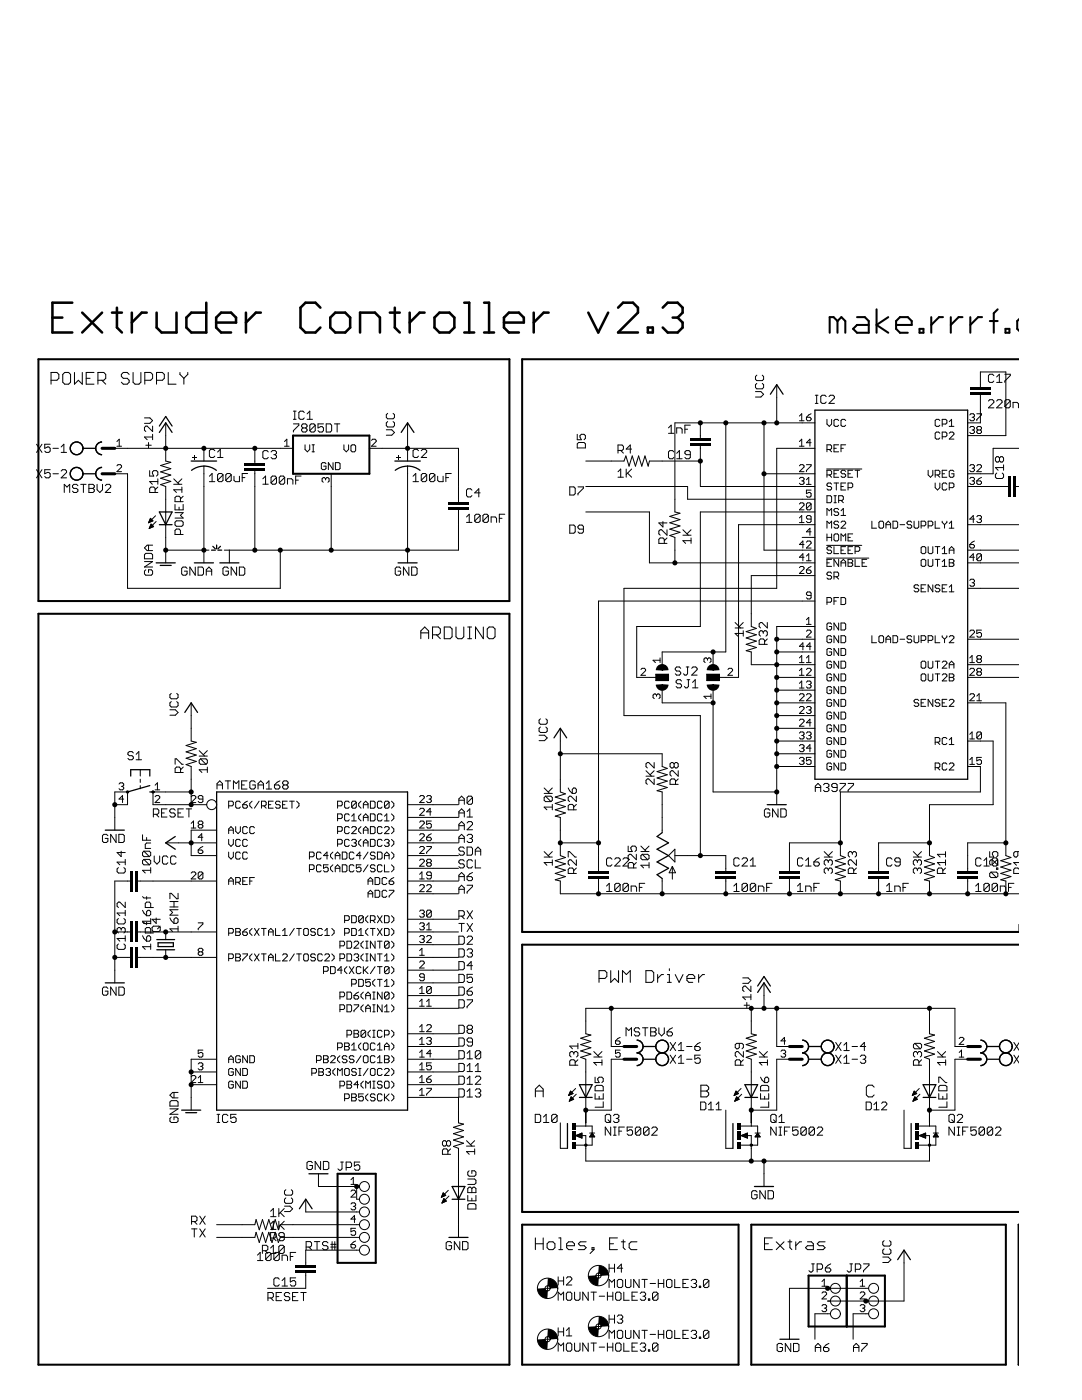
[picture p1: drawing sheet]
<svg xmlns="http://www.w3.org/2000/svg" width="216mm" height="279mm" viewBox="0 0 216 279" stroke-linecap="round" stroke-linejoin="round" font-family="sans-serif">
<g fill="none" stroke="#000" stroke-width=".51">
<path d="M10.5 63.4h1.9M14.4 60.4h-3.9v6h3.9M16.4 62.4l4 4M20.4 62.4l-4 4M22.3 62.4h2M23.3 61.4v4l1 1M26.3 62.4v4M29.3 62.4h-1l-2 2M31.3 62.4v3l.9 1h3v-4M41.2 60.4v6h-3l-1-1v-2l1-1h3M43.1 64.4h4v-1l-1-1h-2l-1 1v2l1 1h2M49.1 62.4v4"/>
<path d="M52 62.4h-.9l-2 2M63.9 61.4l-1-1h-1.9l-1 1v4l1 1h1.9l1-1M65.9 63.4l1-1h2l1 1v2l-1 1h-2l-1-1zM71.8 66.4v-4h3l1 1v3M77.8 62.4h2M78.8 61.4v4l1 1M81.7 62.4v4M84.7 62.4h-1l-2 2M86.7 63.4l1-1h2l1 1v2l-1 1h-2l-1-1zM92.6 60.4h1v6M92.6 66.4h2M96.6 60.4h1v6"/>
<path d="M96.6 66.4h2M100.6 64.4h3.9v-1l-1-1h-2l-.9 1v2l.9 1h2M106.5 62.4v4M109.5 62.4h-1l-2 2M117.4 62.4l2 4 2-4M123.3 61.4l1-1h2l1 1v1l-4 4h4M129.3 65.4h1v1h-1zM132.2 61.4l1-1h2l1 1v1l-1 1M134.2 63.4h1M135.2 63.4l1 1v1l-1 1h-2l-1-1"/>
</g>
<g fill="none" stroke="#000" stroke-width=".41">
<path d="M7.7 71.7h93.9v48.3h-93.9zM167.1 64.1l-.8-.8h-.7v3.1M167.1 64.1v2.3M167.1 64.1l.8-.8 .8 .8v2.3M171 63.3h1.6l.7 .8v2.3h-2.3l-.8-.8 .8-.7h2.3M174.9 61.7v4.7M177.2 63.3l-2.3 1.6 2.3 1.5M178.8 64.9h3.1v-.8l-.8-.8h-1.5l-.8 .8v1.5l.8 .8h1.5M183.5 65.6h.8v.8h-.8zM185.8 63.3v3.1M188.2 63.3h-.8l-1.6 1.6M189.7 63.3v3.1"/>
<path d="M192.1 63.3h-.8l-1.6 1.6M193.6 63.3v3.1M196 63.3h-.8l-1.6 1.6M197.5 64.1h1.6M199.1 61.7l-.8 .8v3.9M200.6 65.6h.8v.8h-.8zM203.2 71.7h-99v114.3h99M203.2 63.8l-.2 .3v1.5l.2 .3M58.5 86.9h15.2v7.7h-15.2zM7.7 122.5h93.9v149.9h-93.9zM203.2 188.5h-99v53.4h99M67.4 234.3h7.6v17.7h-7.6z"/>
<path d="M104.2 244.4h43.2v28h-43.2zM149.9 244.4h50.8v28h-50.8zM161.3 254.6h15.3v10.1h-15.3zM169 254.6v10.1M203.2 244.4h.1M203.2 244.4v28M203.2 272.4h.1"/>
<circle cx="25.4" cy="158.1" r=".13"/>
<circle cx="30.5" cy="158.1" r=".13"/>
<circle cx="116.9" cy="228.5" r=".13"/>
<circle cx="149.9" cy="228.5" r=".13"/>
<circle cx="185.5" cy="228.5" r=".13"/>
</g>
<g fill="none" stroke="#000" stroke-width=".2">
<path d="M10.2 75.9h1.2l.3-.4v-.8l-.3-.4h-1.2v2.4M12.9 74.3h.8l.4 .4v1.6l-.4 .4h-.8l-.4-.4v-1.6zM14.9 74.3v2.4l.7-.8 .8 .8v-2.4M17.2 75.5h.8M18.8 74.3h-1.6v2.4h1.6M19.5 75.9h1.2l.4-.4v-.8l-.4-.4h-1.2v2.4M20.3 75.9l.8 .8M25.8 74.7l-.4-.4h-.8l-.4 .4v.4l.4 .4h.8l.4 .4v.4l-.4 .4h-.8l-.4-.4M26.6 74.3v2l.3 .4h.8l.4-.4v-2M28.9 75.9h1.2l.4-.4v-.8l-.4-.4h-1.2v2.4M31.2 75.9h1.2l.4-.4v-.8l-.4-.4h-1.2v2.4M33.6 74.3v2.4h1.5"/>
<path d="M35.9 74.3v.4l.8 .8M36.7 75.5v1.2M37.5 74.3v.4l-.8 .8M150.7 78.2h1.1l.6 .5-.6 .5h-1.1M151 76.5l-.3 .3v.5l.3 .3h1.1l.3-.3v-.5l-.3-.3M151 74.9l-.3 .2v.6l.3 .3h1.1l.3-.3v-.6l-.3-.2M155 76.8v7.6M162.7 78.9h.5M163 78.9v1.6M164.9 79.2l-.3-.3h-.6l-.2 .3v1l.2 .3h.6l.3-.3M165.4 79.2l.3-.3h.5l.3 .3v.2l-1.1 1.1h1.1M195.6 77.3v-3.1h5.1v12.7h-7.6"/>
<path d="M195.6 78.8v5.6h-2.5M198.3 75l-.3-.3h-.5l-.3 .3v1l.3 .3h.5l.3-.3M198.9 76.3h1M198.9 75.2l.5-.5v1.6M200.5 74.7h1.1v.3l-1.1 1v.3M7.3 88.7l1.1 1.6M7.3 93.7l1.1 1.7M8.4 88.7l-1.1 1.6M8.4 93.7l-1.1 1.7M10 93.7h-1.1v.9l.8-.3 .3 .3v.5l-.3 .3h-.5l-.3-.3M10 88.7h-1.1v.8l.8-.3 .3 .3v.5l-.3 .3h-.5l-.3-.3M10.6 89.5h1"/>
<path d="M10.6 94.6h1M12.2 94l.3-.3h.5l.3 .3v.3l-1.1 1.1h1.1M12.2 90.3h1.1M12.2 89.2l.5-.5v1.6M12.8 98.3v-1.6l.6 .5 .5-.5v1.6M15.5 96.9l-.2-.2h-.6l-.2 .2v.3l.2 .3h.6l.2 .2v.3l-.2 .3h-.6l-.2-.3M16.1 96.7h1.1M16.6 96.7v1.6M17.7 96.7h.8l.3 .2v.3l-.3 .3 .3 .2v.3l-.3 .3h-.8zM17.7 97.5h.8M19.4 96.7v1l.5 .6 .6-.6v-1M21 96.9l.3-.2h.5l.3 .2v.3l-1.1 1.1h1.1"/>
<path d="M22.9 89.5h35.6M22.9 94.6h2.5v22.8h30.5v-7.6M23.3 89.1h1M23.3 93l.3-.3h.4l.3 .3v.2l-1 .9h1M23.3 88.1l.5-.4v1.4M28.8 83.4h1.1l.6 .5-.6 .6h-1.1M29.1 88.9h1.1M29.6 88.3v1.1M29.9 93.9v1.1h.8l-.3-.8 .3-.3h.5l.3 .3v.5l-.3 .3M30.5 85v1.1l-1.1-1.1h-.3l-.3 .3v.6l.3 .2M30.5 86.7v1.1M30.5 87.2h-1.7l.6 .6"/>
<path d="M30.9 98.3v-.8l-.2-.3h-.6l-.2 .3v.8h1.6M31.5 96.1h-1.6l.5 .5M31.5 97.2l-.6 .5M31.5 95.6v1M33.1 84.4v7.6l1 .3-2 .6 2 .6-2 .7 2 .6-2 .6 2 .7-2 .6 1 .4v15.2M34.7 96.6h1.6M34.7 95.6l1.1 1M36.3 97.7h-1.6l.5 .6M36.3 97.2v1.1M36.3 95.6l-.8 .8M36.5 99l-.5 .6M40.7 89.5v2.5"/>
<path d="M40.7 93v19.3M41.8 95l.5-.5v1.6M41.8 96.1h1.1M42.9 89.9l-.3-.2h-.5l-.3 .2v1.1l.3 .3h.5l.3-.3M43.4 91.3h1.1M43.4 90.2l.6-.5v1.6M44.5 94.8v1.1l-.3 .2h-.5l-.3-.2M44.5 94.8l-.3-.3h-.5l-.3 .3v1.1M44.5 94.8l-1.1 1.1M46.1 94.8v1.1l-.2 .2h-.6l-.2-.2M46.1 94.8l-.2-.3h-.6l-.2 .3v1.1M46.1 94.8l-1 1.1"/>
<path d="M46.7 95v.9l.3 .2h.8v-1.1M48.3 95.3h.6M49.4 94.5h-1.1v1.6M50.8 89.5v3M50.8 94v15.8M52.4 95.6l.6-.6v1.6M52.4 96.6h1.1M53.5 90.2l-.2-.3h-.6l-.3 .3v1.1l.3 .3h.6l.2-.3M54.1 90.2l.3-.3h.5l.3 .3v.3l-.3 .2M54.6 90.7h.3M54.9 90.7l.3 .3v.3l-.3 .3h-.5l-.3-.3M55.2 95.3v1.1l-.3 .2h-.5l-.3-.2"/>
<path d="M55.2 95.3l-.3-.3h-.5l-.3 .3v1.1M55.2 95.3l-1.1 1.1M56.8 88.1l.4-.4v1.4M56.8 89.1h.9M56.8 95.3v1.1l-.3 .2h-.5l-.3-.2M56.8 95.3l-.3-.3h-.5l-.3 .3v1.1M56.8 95.3l-1.1 1.1M57.4 96.6v-1h.8l.2 .2v.8M58.5 83.7h.6M58.5 82.1h.6M58.5 84.6h1.1v.3l-1.1 1.1v.2M58.8 82.1v1.6"/>
<path d="M59 95.8h.5M60.1 95h-1.1v1.6M60.5 85.4l-.3-.3v-.2l.3-.3h.5l.3 .3v.2l-.3 .3M60.5 85.4l-.3 .3v.3l.3 .2h.5l.3-.2v-.3l-.3-.3M60.5 85.4h.5M60.7 82.3l-.3-.2h-.5l-.3 .2v1.1l.3 .3h.5l.3-.3M60.9 88.8v.9l.4 .5 .5-.5v-.9M61.3 82.6l.5-.5v1.6M61.3 83.7h1.1M62.3 90.2h.4M62.3 88.8h.4M62.5 88.8v1.4"/>
<path d="M62.9 84.9l-.3-.3h-.5l-.3 .3v1.1M62.9 84.9v1.1l-.3 .2h-.5l-.3-.2M62.9 84.9l-1.1 1.1M64.5 84.6h-1v.8l.5-.3h.3l.2 .3v.6l-.2 .2h-.6l-.2-.2M65 95.5l-.3-.2h-.2l-.2 .2v.5l.2 .2M65 95.5l.2-.2h.2l.3 .2v.5l-.3 .2M65 95.5v.3M65.1 92.6l-.3-.3h-.4l-.3 .3v.9l.3 .2h.4l.3-.2v-.5h-.5M65.1 84.6h.8l.3 .3v1.1l-.3 .2h-.8zM66.1 94.6v15.2M66.5 92.3v1.4l-1-1.4v1.4M66.7 84.6h1.1"/>
<path d="M66.9 92.3h.7l.3 .3v.9l-.3 .2h-.7zM67.3 84.6v1.6M68.6 88.8v.9l.5 .5 .5-.5v-.9M70.3 88.8h.4l.3 .2v.9l-.3 .3h-.4l-.3-.3v-.9zM73.7 89.5h17.8v10.6M74.1 87.9l.3-.2h.4l.3 .2v.2l-1 1h1M77.1 85.8h1.1l.5 .5-.5 .6h-1.1M77.4 84.1l-.3 .3v.5l.3 .3h1l.3-.3v-.5l-.3-.3M77.4 82.5l-.3 .3v.5l.3 .3h1l.3-.3v-.5l-.3-.3M81.3 84.4v7.6M81.3 93v19.3M82.4 96.1h1.1"/>
<path d="M82.4 95l.6-.5v1.6M83.5 89.9l-.3-.2h-.5l-.3 .2v1.1l.3 .3h.5l.3-.3M84.1 89.9l.2-.2h.6l.2 .2v.3l-1 1.1h1M85.1 94.8v1.1l-.2 .2h-.6l-.2-.2M85.1 94.8l-.2-.3h-.6l-.2 .3v1.1M85.1 94.8l-1 1.1M86.8 94.8v1.1l-.3 .2h-.5l-.3-.2M86.8 94.8l-.3-.3h-.5l-.3 .3v1.1M86.8 94.8l-1.1 1.1M87.3 95v.9l.3 .2h.8v-1.1M89 95.3h.5M90.1 94.5h-1.1v1.6"/>
<path d="M94.2 97.8l-.3-.3h-.5l-.3 .3v1.1l.3 .3h.5l.3-.3M95.8 98.4h-1.1l.8-.9v1.7M113.7 97.2h.8l.3 .2v1.1l-.3 .3h-.8zM115.2 86.7v1.1h.8l-.3-.6v-.3l.3-.2h.5l.3 .2v.6l-.3 .3M115.3 97.2h1.1v.2l-1.1 1.1v.3M115.5 88.3h1l.3 .3v.8h-1.6v-.8zM116.9 97.1h20.3v2.5h25.4M116.9 92h7.6l.4-1 .6 2 .7-2 .6 2 .6-2 .7 2 .6-2 .6 2 .3-1h10.1M123.3 89.9h.8l.3-.3v-.5l-.3-.3h-.8v1.6M123.3 94.2l.6-.6v1.6M123.3 95.2h1.1M123.9 89.9l.5 .5"/>
<path d="M125 93.6v1.6M125.2 94.4l.8 .8M126 89.6h-1l.8-.8v1.6M126 93.6l-1 1.1M133.4 86.5h1.1M133.4 85.4l.5-.6v1.7M134.5 90.2l-.3-.3h-.5l-.3 .3v1.1l.3 .3h.5l.3-.3M135 91.6h1.1M135 86.5v-1.1h.8l.3 .3v.8M135 90.5l.6-.6v1.7M136.7 85.7h.5M137.7 90.7h-.8l-.2-.2v-.3l.2-.3h.6l.2 .3v1.1l-.2 .3h-.6l-.2-.3"/>
<path d="M137.7 84.8h-1v1.7M139.7 84.4v3M139.7 89v8.1h22.9M144.8 84.4v45.7h-12.7v2.6M152.4 84.4v25.4h10.2M152.4 94.6h10.2M159.5 89.1h.9M159.5 95.5l.2-.2h.5l.2 .2v.2l-.2 .3M159.5 88.1l.5-.4v1.4M159.5 83l.5-.4v1.4M159.5 93l.2-.3h.5l.2 .3v.2l-.9 .9h.9M159.5 84h.9"/>
<path d="M160 96h.2M160.2 96l.2 .2v.2l-.2 .3h-.5l-.2-.3M160.9 83.3h.7l.2 .2v.2l-.2 .3h-.5l-.2-.3zM160.9 92.7h.9v.3l-.9 .9v.2M160.9 96.7h.9M160.9 95.7l.5-.4v1.4M161.8 97.8h-.9v.7l.5-.2h.2l.2 .2v.5l-.2 .2h-.5l-.2-.2M161.8 88.4h-.9l.7-.7v1.4M161.8 82.6l-.9 .7M162.6 89.5h-7.6v27.9h-30.5v25.4h15.2v28M162.6 84.4h-27.9v17.8l1 .2-2 .7 2 .6-2 .6 2 .7-2 .6 2 .6-2 .7 1 .4v5M162.7 80.5h.5"/>
<path d="M164.9 93.6h7.1M165 89.7h.7l.2-.2v-.5l-.2-.2h-.7v1.4M165 94.8h.7l.2-.2v-.5l-.2-.2h-.7v1.4M165 83.7v.9l.5 .5 .4-.5v-.9M165 98.9h.7l.2 .3v.9l-.2 .2h-.7zM165.5 89.7l.4 .5M165.5 94.8l.4 .5M165.9 96.6l-.2-.2h-.5l-.2 .2v.3l.2 .2h.5l.2 .2v.3l-.2 .2h-.5l-.2-.2M166.4 89.5h.5M166.4 94.6h.5M166.4 96.4h.9M166.4 98.9h.5"/>
<path d="M166.6 98.9v1.4M166.9 96.4v1.4M167.3 88.8h-.9v1.4h.9M167.3 83.9l-.2-.2h-.5l-.2 .2v1l.2 .2h.5l.2-.2M167.3 93.9h-.9v1.4h.9M167.3 99.9h.7l.3-.3v-.4l-.3-.3h-.7v1.4M167.8 99.9l.5 .4M167.8 89.5h.5M167.8 97.1h.5M168.7 88.8h-.9v1.4M168.7 83.9l-.2-.2h-.5l-.2 .2v1l.2 .2h.5l.2-.2M168.7 94.1l-.2-.2h-.5l-.2 .2v.2l.2 .3h.5l.2 .2v.2l-.2 .3h-.5l-.2-.3"/>
<path d="M168.7 96.4h-.9v1.4h.9M169.2 97.3h.7l.2-.2v-.5l-.2-.2h-.7v1.4M169.2 94.6h.5M170.1 93.9h-.9v1.4h.9M170.6 93.9h1M171.1 93.9v1.4M185.2 93.9v.9l.5 .5 .4-.5v-.9M186.6 94.8h.7l.2-.2v-.5l-.2-.2h-.7v1.4M186.6 96.4v.9l.5 .5 .4-.5v-.9M187.1 94.8l.4 .5M187.5 86.5l-.2-.3h-.5l-.2 .3v.9l.2 .2h.5l.2-.2M187.5 83.9l-.2-.2h-.5l-.2 .2v1l.2 .2h.5l.2-.2"/>
<path d="M188 84.6h.7l.2-.2v-.5l-.2-.2h-.7v1.4M188 87.2h.7l.2-.3v-.4l-.2-.3h-.7v1.4M188 94.6h.5M188.9 93.9h-.9v1.4h.9M188.9 96.6l-.2-.2h-.5l-.2 .2v1l.2 .2h.5l.2-.2M189.4 86.5l.2-.3h.5l.2 .3v.2l-.9 .9h.9M189.4 84.2l.5-.5v1.4M189.4 97.3h.7l.2-.2v-.5l-.2-.2h-.7v1.4M189.4 85.1h.9M190.3 94.1l-.2-.2h-.5l-.2 .2v.9l.2 .3h.5l.2-.3v-.4h-.4M193.1 97.1h8.1M193.5 85.3l.2-.2h.5l.2 .2v.3l-.2 .2"/>
<path d="M193.5 93l.2-.3h.5l.2 .3v.2l-.2 .2M193.5 82.8l.2-.2h.5l.2 .2v.2l-.2 .3M193.5 95.5l.2-.2h.5l.2 .2v.2l-.2 .3M194 96h.2M194 83.3h.2M194 93.4h.2M194 85.8h.2M194.2 93.4l.2 .3v.2l-.2 .2h-.5l-.2-.2M194.2 83.3l.2 .2v.2l-.2 .3h-.5l-.2-.3M194.2 85.8l.2 .2v.3l-.2 .2h-.5l-.2-.2M194.2 96l.2 .2v.2l-.2 .3h-.5l-.2-.3M194.9 82.6h.9v.2l-.9 .9v.3"/>
<path d="M194.9 96h.7l.2 .2v.2l-.2 .3h-.5l-.2-.3zM194.9 93l.2-.3h.5l.2 .3v.2l-.9 .9h.9M195.1 85.8l-.2-.2v-.3l.2-.2h.5l.2 .2v.3l-.2 .2M195.1 85.8l-.2 .2v.3l.2 .2h.5l.2-.2v-.3l-.2-.2M195.1 85.8h.5M195.8 95.3l-.9 .7M197.2 80l.3-.2h.5l.3 .2v.3l-1.1 1.1h1.1M198.9 80l.2-.2h.6l.2 .2v.3l-1 1.1h1M198.9 94.4l-.3 .3v.5l.3 .3h1.1l.2-.3v-.5l-.2-.3M199.4 91.4l.3-.3h.3l.2 .3v.5l-.2 .3h-.3l-.3-.3M199.4 91.4l-.2-.3h-.3l-.3 .3v.5l.3 .3h.3l.2-.3M199.4 91.4v.5"/>
<path d="M200.2 92.8v1.1M200.2 93.3h-1.6l.6 .6M201.6 80l-.3-.2h-.5l-.3 .2v1.1M201.6 80v1.1l-.3 .3h-.5l-.3-.3M201.6 80l-1.1 1.1M202.1 81.4v-1.1h.9l.2 .3v.8M202.7 97.1h.5M203.2 89.5h-5v5.1h-5.1M28.8 112.1h1.7l-1.7 1.1h1.7M29.1 110.4h1.1l.3 .3v.8h-1.7v-.8zM29.1 113.7l-.3 .3v.5l.3 .3h1.1l.3-.3v-.5l-.3-.3h-.6v.6M29.6 108.8v1.1"/>
<path d="M29.7 104.2h.2M29.7 104.1h.4M29.8 104h.6M29.8 105.4h.2M29.8 103.9h.7M29.9 105.3h.4M29.9 103.8h.4M29.9 105.1h.6M29.9 103.7h.3M30 105h.6M30 103.5h.1M30 104.9h.5"/>
<path d="M30 103.4l.5 .6-.9 .3zM30.1 104.8h.3M30.1 104.7h.1M30.1 104.6l.6 .5-.9 .4zM30.5 108.8h-1.1l-.6 .5 .6 .6h1.1M31 102.9l-1.4 1.4M31.2 104.1l-1.4 1.4M33.1 109.8h8.6M34.9 102.3h1.6l-.5 .6 .5 .5h-1.6M34.9 100.7v1.1h1.6v-1.1M34.9 104.2l.3-.3h1.1l.2 .3v.6l-.2 .2h-1.1l-.3-.2zM35.7 101.2v.6"/>
<path d="M36 100.1v-.8l-.3-.3h-.5l-.3 .3v.8h1.6M36 106.7v-.8l-.3-.3h-.5l-.3 .3v.8h1.6M37.3 113.4l-.2-.2h-.6l-.3 .2v1.1l.3 .3h.6l.2-.3v-.5h-.5M39 113.2v1.6l-1.1-1.6v1.6M39.5 113.2h.8l.3 .2v1.1l-.3 .3h-.8zM41.2 114h1M41.2 114.8v-1.1l.5-.5 .5 .5v1.1M45.6 113.4l-.3-.2h-.5l-.3 .2v1.1l.3 .3h.5l.3-.3v-.5h-.6M45.8 109.8v2.5M47.2 113.2v1.6l-1.1-1.6v1.6M47.8 113.2h.8l.2 .2v1.1l-.2 .3h-.8zM79.9 113.4l-.2-.2h-.6l-.2 .2v1.1l.2 .3h.6l.2-.3v-.5h-.5"/>
<path d="M81.6 113.2v1.6l-1.1-1.6v1.6M82.1 113.2h.9l.2 .2v1.1l-.2 .3h-.9zM91.5 101.7v8.1h-46.7M93.1 103.2l.5-.6v1.7M93.1 104.3h1.1M95.8 102.9v1.1l-.3 .3h-.5l-.3-.3M95.8 102.9l-.3-.3h-.5l-.3 .3v1.1M95.8 102.9l-1.1 1.1M97.4 102.9v1.1l-.2 .3h-.6l-.2-.3M97.4 102.9l-.2-.3h-.6l-.2 .3v1.1M97.4 102.9l-1 1.1M98 104.3v-1.1h.8l.3 .2v.9"/>
<path d="M99.6 103.4h.6M100.7 102.6h-1.1v1.7M113.7 104.8h.8l.3 .3v1l-.3 .3h-.8zM116.4 105.6h-.8l-.3-.3v-.2l.3-.3h.5l.3 .3v1l-.3 .3h-.5l-.3-.3M116.9 102.2h12.7v10.1h33M132.3 104.1v1.1l-.8-.8h1.6M132.5 108.4v-.8l-.2-.2h-.6l-.2 .2v.8h1.6M133.1 107.4l-.6 .5M133.1 105.7v1.1l-1.1-1.1h-.3l-.2 .3v.5l.2 .3M136.3 106.8h1.6M136.3 105.7l1.1 1.1M137.9 107.9h-1.6l.5 .5"/>
<path d="M137.9 107.4v1M137.9 105.7l-.8 .8M159.5 113.3l.2-.2h.5l.2 .2v.2l-.9 1h.9M159.5 103.4l.5-.5v1.4M159.5 100.6l.2-.2h.5l.2 .2v.2l-.9 1h.9M159.5 104.3h.9M160.1 107.3h2.5M160.4 111.2h-.9l.7-.7v1.4M160.4 108.7h-.9l.7-.7v1.4M160.9 108.2l.2-.2h.5l.2 .2v.2l-.9 1h.9M160.9 113.8h.7l.2 .2v.2l-.2 .3h-.5l-.2-.3zM160.9 111l.5-.5v1.4"/>
<path d="M160.9 111.9h.9M161.8 118.8h-.7l-.2-.2v-.2l.2-.3h.5l.2 .3v.9l-.2 .2h-.5l-.2-.2M161.8 103.6h-.7l-.2-.2v-.3l.2-.2h.5l.2 .2v1l-.2 .2h-.5l-.2-.2M161.8 100.6l-.2-.2h-.5l-.2 .2v.9M161.8 106.1h-.9l.7-.7v1.4M161.8 100.6v.9l-.2 .3h-.5l-.2-.3M161.8 100.6l-.9 .9M161.8 113.1l-.9 .7M162.6 120h-43.2v53.8M162.6 114.9h-12.7v10.1l1 .4-2 .6 2 .7-2 .6 2 .7-2 .6 2 .6-2 .7 1 .2v2.6h12.7M162.6 102.2h-22.9v22.8h-12.7v10.2h3.9M162.6 104.7h-15.2v30.5h-3.8"/>
<path d="M164.9 108.8h7.1M164.9 111.4h8.5M165 105.4v-1.4l.5 .5 .4-.5v1.4M165 102.9v-1.4l.5 .4 .4-.4v1.4M165 106.6v1.4M165 112.3h.5M165 107.3h.9M165.9 109.3l-.2-.2h-.5l-.2 .2v.3l.2 .2h.5l.2 .2v.3l-.2 .2h-.5l-.2-.2M165.9 111.6h-.9v1.4h.9M165.9 114.4l-.2-.2h-.5l-.2 .2v.2l.2 .3h.5l.2 .2v.2l-.2 .3h-.5l-.2-.3M165.9 106.6v1.4M166.4 115.1h.7l.2-.2v-.5l-.2-.2h-.7v1.4"/>
<path d="M166.4 106.8l.2-.2h.5l.2 .2v.9l-.2 .3h-.5l-.2-.3zM166.4 109.1v1.4h.9M166.4 120h.5M166.4 100.3h.5M166.9 115.1l.4 .5M167.3 101.7l-.2-.2h-.5l-.2 .2v.2l.2 .3h.5l.2 .2v.2l-.2 .3h-.5l-.2-.3M167.3 104.2l-.2-.2h-.5l-.2 .2v.3l.2 .2h.5l.2 .2v.3l-.2 .2h-.5l-.2-.2M167.3 111.6v1.4l-.9-1.4v1.4M167.3 119.3h-.9v1.4M167.8 104.2l.2-.2h.5l.2 .2v.3l-.9 .9h.9M167.8 101.9l.5-.4v1.4M167.8 109.8h.5"/>
<path d="M167.8 108v-1.4l.5 .4 .4-.4v1.4M167.8 113v-.9l.5-.5 .4 .5v.9M167.8 119.3h.7l.2 .2v.9l-.2 .3h-.7zM167.8 102.9h.9M167.8 112.3h.9M168.7 109.1h-.9v1.4h.9M169.2 111.6h.7l.2 .3v.2l-.2 .2 .2 .3v.2l-.2 .2h-.7zM169.2 109.8h.5M169.2 112.3h.7M169.2 107.3h.5M170.1 109.1h-.9v1.4h.9M170.1 106.6h-.9v1.4h.9"/>
<path d="M170.6 110h.7l.3-.2v-.5l-.3-.2h-.7v1.4M170.6 111.6v1.4h1M172 112.3h.5M173 111.6h-1v1.4h1M174 104v1.4h.9M175.6 104h.5l.2 .2v1l-.2 .2h-.5l-.2-.2v-1zM176.8 104.7h.9M176.8 105.4v-.9l.4-.5 .5 .5v.9M178.2 104h.7l.2 .2v1l-.2 .2h-.7zM179.6 104.7h.9M181.9 104.2l-.2-.2h-.5l-.2 .2v.3l.2 .2h.5l.2 .2v.3l-.2 .2h-.5l-.2-.2M182.4 104v1.2l.2 .2h.5l.2-.2v-1.2"/>
<path d="M183.3 116.9l-.2-.2h-.5l-.2 .2v.3l.2 .2h.5l.2 .2v.3l-.2 .2h-.5l-.2-.2M183.8 104.9h.7l.2-.2v-.5l-.2-.2h-.7v1.4M183.8 109.3l.2-.2h.5l.2 .2v1l-.2 .2h-.5l-.2-.2zM183.8 111.9l.2-.3h.5l.2 .3v.9l-.2 .2h-.5l-.2-.2zM183.8 117.4h.5M184.7 116.7h-.9v1.4h.9M185.2 104.9h.7l.2-.2v-.5l-.2-.2h-.7v1.4M185.2 109.1v1.2l.2 .2h.5l.2-.2v-1.2M185.2 111.6v1.2l.2 .2h.5l.2-.2v-1.2M186.1 116.7v1.4l-.9-1.4v1.4M186.6 104v1.4h.9M186.6 109.1h.9"/>
<path d="M186.6 111.6h.9M187.1 109.1v1.4M187.1 111.6v1.4M187.5 116.9l-.2-.2h-.5l-.2 .2v.3l.2 .2h.5l.2 .2v.3l-.2 .2h-.5l-.2-.2M188 104v.2l.5 .5M188 117.4h.5M188 110.5h.9M188 113h.9M188 109.6l.5-.5v1.4M188 112.1l.5-.5v1.4M188.5 104.7v.7M188.9 104v.2l-.4 .5"/>
<path d="M188.9 116.7h-.9v1.4h.9M189.4 104.5l.5-.5v1.4M189.4 105.4h.9M189.4 117.2l.5-.5v1.4M189.4 109.8h.9M189.4 110.5v-.9l.5-.5 .4 .5v.9M189.4 111.6h.7l.2 .3v.2l-.2 .2 .2 .3v.2l-.2 .2h-.7zM189.4 118.1h.9M189.4 112.3h.7M193.1 109.8h10.1M193.1 104.7h10.1M193.1 117.4h10.1"/>
<path d="M193.1 112.3h10.1M193.5 108.7h.7l.2 .2v.2l-.2 .3h-.5l-.2-.3zM193.5 115.8l.2-.2h.5l.2 .2v.3l-.2 .2M194 116.3h.2M194.2 116.3l.2 .2v.3l-.2 .2h-.5l-.2-.2M194.4 103.6h-.9l.7-.7v1.4M194.4 111.2h-.9l.7-.7v1.4M194.4 108l-.9 .7M194.9 103.1l.2-.2h.5l.2 .2v.3l-.2 .2M195.4 103.6h.2M195.6 103.6l.2 .2v.3l-.2 .2h-.5l-.2-.2M195.8 110.7l-.9 1"/>
<path d="M195.8 110.7l-.2-.2h-.5l-.2 .2v1M195.8 110.7v1l-.2 .2h-.5l-.2-.2M34.2 138.4l-.3 .2v.6l.3 .3h1.1l.2-.3v-.6l-.2-.2M84 127.5v-1.6l.7-.8 .8 .8v1.6M84 126.3h1.5M86.3 126.7h1.2l.4-.4v-.8l-.4-.4h-1.2v2.4M87.1 126.7l.8 .8M88.6 125.1h1.2l.4 .4v1.6l-.4 .4h-1.2zM91 125.1v2l.4 .4h.8l.3-.4v-2M93.3 125.1h.8M93.3 127.5h.8M93.7 125.1v2.4"/>
<path d="M96.4 125.1v2.4l-1.5-2.4v2.4M97.6 125.1h.8l.4 .4v1.6l-.4 .4h-.8l-.4-.4v-1.6zM127.9 133.6l.2-.2h.5l.2 .2v.2l-.9 1h.9M130.9 134.6h2.5v1.2h-2.5zM131 138.7l-.2-.2h-.3l-.2 .2v.5l.2 .2M131 138.7l.2-.2h.3l.2 .2v.5l-.2 .2M131 138.7v.3M131.7 131.3v.9M131.7 131.8h-1.4l.5 .4M132.1 137.7v2.6h10.2M135.8 133.4l-.2-.3h-.6l-.3 .3v.3l.3 .2h.6l.2 .3v.3l-.2 .2h-.6l-.3-.2M136 135.9l-.3-.3h-.5l-.3 .3v.3l.3 .3h.5l.3 .2v.3l-.3 .3h-.5l-.3-.3"/>
<path d="M136.9 133.1h.6M137.1 135.6h.5M137.2 133.1v1.4l-.3 .2h-.2l-.3-.2M137.4 135.6v1.4l-.3 .3h-.3l-.3-.3M138 133.4l.3-.3h.5l.3 .3v.3l-1.1 1h1.1M138.2 136.2l.5-.6v1.7M138.2 137.3h1.1M141 134.6h2.6v1.2h-2.6zM141.2 131.5l-.3-.2h-.2l-.2 .2v.5l.2 .2M141.2 131.5l.2-.2h.2l.3 .2v.5l-.3 .2M141.2 131.5v.3M141.9 138.5v.9"/>
<path d="M141.9 139h-1.4l.4 .4M142.3 137.7v20.4h12.7M142.3 130.1v2.6M145.2 133.6l.3-.2h.4l.3 .2v.2l-1 1h1M146.7 124.2l1.1 1.1M146.7 125.3h1.6M148.3 124.2l-.8 .9M148.3 126.4h-1.6l.5 .6M148.3 125.9v1.1M152.3 126.1l.3-.2h.2l.3 .2v.6l-.3 .3M152.3 126.1l-.3-.2h-.2l-.3 .2v.6l.3 .3M152.3 126.1v.3"/>
<path d="M152.6 128.6v-.8l-.3-.3h-.5l-.3 .3v.8h1.6M153.1 124.2v1.1l-1.1-1.1h-.2l-.3 .3v.6l.3 .2M153.1 127.5l-.5 .6M155 127.6h7.6M155 135.2h7.6M155 130.1h7.6M155 137.7h7.6M159.5 138.7l.2-.2h.5l.2 .2v.2l-.9 1h.9M159.5 131.3l.5-.5v1.4M159.5 133.8l.5-.4v1.4M159.5 136.4l.5-.5v1.4M159.5 132.2h.9"/>
<path d="M159.5 134.8h.9M159.5 137.3h.9M160.4 129h-.9l.7-.7v1.4M160.9 133.6l.2-.2h.5l.2 .2v.2l-.9 1h.9M160.9 136.1l.2-.2h.5l.2 .2v.3l-.2 .2M160.9 138.7l.2-.2h.5l.2 .2v.2l-.9 1h.9M160.9 126l.2-.2h.5l.2 .2v.2l-.9 1h.9M160.9 123.7l.5-.5v1.4M160.9 131.3l.5-.5v1.4M160.9 132.2h.9M160.9 124.6h.9M161.4 136.6h.2"/>
<path d="M161.6 136.6l.2 .2v.3l-.2 .2h-.5l-.2-.2M161.8 129h-.9l.7-.7v1.4M162.6 125h-7.6v35.6M165 120.2h.7l.2-.2v-.5l-.2-.2h-.7v1.4M165.9 139.8l-.2-.2h-.5l-.2 .2v.9l.2 .3h.5l.2-.3v-.4h-.4M165.9 124.6l-.2-.3h-.5l-.2 .3v.9l.2 .2h.5l.2-.2v-.5h-.4M165.9 127.1l-.2-.2h-.5l-.2 .2v.9l.2 .3h.5l.2-.3v-.4h-.4M165.9 129.6l-.2-.2h-.5l-.2 .2v1l.2 .2h.5l.2-.2v-.5h-.4M165.9 132.2l-.2-.2h-.5l-.2 .2v.9l.2 .3h.5l.2-.3v-.4h-.4M165.9 134.7l-.2-.2h-.5l-.2 .2v1l.2 .2h.5l.2-.2v-.5h-.4M165.9 137.3l-.2-.3h-.5l-.2 .3v.9l.2 .2h.5l.2-.2v-.5h-.4M167.3 124.3v1.4l-.9-1.4v1.4"/>
<path d="M167.3 126.9v1.4l-.9-1.4v1.4M167.3 129.4v1.4l-.9-1.4v1.4M167.3 132v1.4l-.9-1.4v1.4M167.3 134.5v1.4l-.9-1.4v1.4M167.3 137v1.4l-.9-1.4v1.4M167.3 139.6v1.4l-.9-1.4v1.4M167.8 132h.7l.2 .2v.9l-.2 .3h-.7zM167.8 129.4h.7l.2 .2v1l-.2 .2h-.7zM167.8 124.3h.7l.2 .3v.9l-.2 .2h-.7zM167.8 134.5h.7l.2 .2v1l-.2 .2h-.7zM167.8 126.9h.7l.2 .2v.9l-.2 .3h-.7zM167.8 137h.7l.2 .3v.9l-.2 .2h-.7z"/>
<path d="M167.8 139.6h.7l.2 .2v.9l-.2 .3h-.7zM174 126.9v1.4h.9M175.6 126.9h.5l.2 .2v.9l-.2 .3h-.5l-.2-.3v-.9zM176.8 128.3v-1l.4-.4 .5 .4v1M176.8 127.6h.9M178.2 126.9h.7l.2 .2v.9l-.2 .3h-.7zM179.6 127.6h.9M181.9 127.1l-.2-.2h-.5l-.2 .2v.2l.2 .3h.5l.2 .2v.2l-.2 .3h-.5l-.2-.3M182.4 126.9v1.1l.2 .3h.5l.2-.3v-1.1M183.3 139.8l-.2-.2h-.5l-.2 .2v.2l.2 .3h.5l.2 .2v.2l-.2 .3h-.5l-.2-.3M183.8 127.8h.7l.2-.2v-.5l-.2-.2h-.7v1.4M183.8 132.2l.2-.2h.5l.2 .2v.9l-.2 .3h-.5l-.2-.3z"/>
<path d="M183.8 134.7l.2-.2h.5l.2 .2v1l-.2 .2h-.5l-.2-.2zM184.7 139.6h-.9v1.4h.9M185.2 127.8h.7l.2-.2v-.5l-.2-.2h-.7v1.4M185.2 132v1.1l.2 .3h.5l.2-.3v-1.1M185.2 134.5v1.2l.2 .2h.5l.2-.2v-1.2M186.1 139.6v1.4l-.9-1.4v1.4M186.6 126.9v1.4h.9M186.6 132h.9M186.6 134.5h.9M187.1 132v1.4M187.1 134.5v1.4M187.5 139.8l-.2-.2h-.5l-.2 .2v.2l.2 .3h.5l.2 .2v.2l-.2 .3h-.5l-.2-.3"/>
<path d="M188 126.9v.2l.5 .5M188 132.2l.2-.2h.5l.2 .2v.2l-.9 1h.9M188 134.7l.2-.2h.5l.2 .2v.3l-.9 .9h.9M188.5 127.6v.7M188.9 126.9v.2l-.4 .5M188.9 139.6h-.9v1.4h.9M189.4 127.1l.2-.2h.5l.2 .2v.2l-.9 1h.9M189.4 134.5h.7l.2 .2v.3l-.2 .2 .2 .2v.3l-.2 .2h-.7zM189.4 133.4v-1l.5-.4 .4 .4v1M189.4 139.8l.2-.2h.5l.2 .2v.2l-.9 1h.9M189.4 132.7h.9M189.4 135.2h.7"/>
<path d="M193.1 127.6h10.1M193.1 132.7h10.1M193.1 135.2h10.1M193.5 138.7l.2-.2h.5l.2 .2v.2l-.9 1h.9M193.5 133.6l.2-.2h.5l.2 .2v.2l-.9 1h.9M193.5 131.3l.5-.5v1.4M193.5 126l.2-.2h.5l.2 .2v.2l-.9 1h.9M193.5 132.2h.9M194.9 139.9h.9M194.9 138.9l.5-.4v1.4M195.1 131.5l-.2-.2v-.2l.2-.3h.5l.2 .3v.2l-.2 .2M195.1 131.5l-.2 .3v.2l.2 .2h.5l.2-.2v-.2l-.2-.3"/>
<path d="M195.1 134.1l-.2-.3v-.2l.2-.2h.5l.2 .2v.2l-.2 .3M195.1 134.1l-.2 .2v.2l.2 .3h.5l.2-.3v-.2l-.2-.2M195.1 131.5h.5M195.1 134.1h.5M195.8 125.8h-.9v.7l.5-.3h.2l.2 .3v.4l-.2 .3h-.5l-.2-.3M23.8 156.5l.2-.3h.5l.2 .3v.2l-.2 .2M24.2 156.9h.3M24.5 156.9l.2 .3v.2l-.2 .2h-.5l-.2-.2M24.7 159.5h-.9l.7-.7v1.4M26.6 150.3l-.3-.3h-.5l-.3 .3v.2l.3 .3h.5l.3 .3v.3l-.3 .2h-.5l-.3-.2M27.2 150.5l.5-.5v1.6M27.2 151.6h1"/>
<path d="M28 153.6v1.3M28 155.5v.6M28 156.8v.6M30.9 159l.3-.2h.4l.3 .2v.2l-1 1h1M30.9 157.6h1M30.9 156.7l.5-.5v1.4M33.9 141.7h1.1l.5 .5-.5 .5h-1.1M34.2 140l-.3 .3v.5l.3 .3h1.1l.2-.3v-.5l-.2-.3M34.9 152.5v-1.1h.3l1.1 1.1h.3M36 154.2v-.8l-.2-.3h-.6l-.3 .3v.8h1.7M36.6 153.1l-.6 .5M38.1 159l.3-.2h.4l.3 .2v.2l-1 1h1"/>
<path d="M38.1 158.1h-7.6v2.5h10.7M38.1 140.3v7.6l1.1 .2-2.1 .7 2.1 .6-2.1 .7 2.1 .6-2.1 .6 2.1 .7-2.1 .6 1 .4v7.6M39.7 150.9h1.7M39.7 149.8l1.1 1.1M40 151.4h1.1l.3 .3v.6l-.3 .2M40 151.4l-.3 .3v.6l.3 .2h1.1M40 151.4l1.1 1.1M40.5 159.5h-.7l-.2-.3v-.2l.2-.2h.4l.3 .2v.9l-.3 .3h-.4l-.2-.3M41.4 153.6h-1.7l.6 .6M41.4 153.1v1.1M41.4 149.8l-.8 .8M43.3 157.5v-1.1l.5-.6 .6 .6v1.1"/>
<path d="M43.3 156.7h1.1M44.9 155.8h1.1M45.5 155.8v1.7M46.6 157.5v-1.7l.5 .6 .6-.6v1.7M48.2 156.7h.6M49.3 155.8h-1.1v1.7h1.1M49.4 159.9l-1 .7M50.3 159.9l-.5 .5v.4l.5 .5M50.9 156.1l-.2-.3h-.6l-.2 .3v1.1l.2 .3h.6l.2-.3v-.5h-.5M51.5 157.5v-1.1l.5-.6 .6 .6v1.1M51.5 156.7h1.1M51.7 159.9l-.9 1.4"/>
<path d="M53.1 157.5h1.1M53.1 156.4l.6-.6v1.7M54.5 159.9h-.9v1.4h.9M54.8 156.7h.8l.2 .2v.3l-.2 .3h-.6l-.2-.3zM55.8 155.8l-.5 .3-.5 .6M56.7 156.7l-.3 .2v.3l.3 .3h.5l.3-.3v-.3l-.3-.2M56.7 156.7l-.3-.3v-.3l.3-.3h.5l.3 .3v.3l-.3 .3M56.7 156.7h.5M57.3 159.9h-.9v1.4h.9M57.8 159.9h.9M58.3 159.9v1.4M59.2 159.9l.5 .5v.4l-.5 .5"/>
<path d="M72 159.9l-.4 .5v.4l.4 .5M73.9 159.9h.7l.2 .2v1l-.2 .2h-.7zM78.1 159.9l.5 .5v.4l-.5 .5M83.7 159l.3-.2h.4l.3 .2v.2l-1 1h1M85.1 159l.3-.2h.4l.3 .2v.2l-.3 .3M85.6 159.5h.2M85.8 159.5l.3 .2v.2l-.3 .3h-.4l-.3-.3M91.6 159.7h1M94.3 159.2v1l-.3 .3h-.5l-.3-.3M94.3 159.2l-.3-.3h-.5l-.3 .3v1M94.3 159.2l-1.1 1M107.6 146.7h1l.6 .6-.6 .5h-1"/>
<path d="M107.8 143.5l-.2 .2v.6l.2 .2h1.1l.3-.2v-.6l-.3-.2M107.8 145.1l-.2 .3v.5l.2 .3h1.1l.3-.3v-.5l-.3-.3M108.6 158.3h1.6M108.6 157.3l1.1 1M108.9 158.9l1 1.1M108.9 158.9h1l.3 .3v.5l-.3 .3M108.9 158.9l-.3 .3v.5l.3 .3h1M110.2 157.3l-.8 .8M111.8 145.4v12.7l1 .3-2 .7 2 .6-2 .6 2 .7-2 .6 2 .6-2 .7 1 .2v7.7l1 .3-2 .7 2 .6-2 .6 2 .7-2 .6 2 .6-2 .7 1 .2v2.6h91.4M111.8 150.4h20.3v2.6l1 .4-2 .6 2 .6-2 .7 2 .6-2 .6 2 .7-2 .6 1 .3v8.1M113.4 157.3l.3 .5 .5 .5M114.2 157.5l.3-.2h.2l.3 .2v.6l-.3 .2h-.5z"/>
<path d="M115 158.9v1.1l-1.1-1.1h-.2l-.3 .3v.5l.3 .3M128.9 154.9h1.6M128.9 153.8l1.1 1.1M130.5 152.2v1.1l-1.1-1.1h-.2l-.3 .3v.5l.3 .3M130.5 155.5v1l-1.1-1h-.2l-.3 .2v.6l.3 .2M130.5 153.8l-.8 .8M134.5 152.5l.3-.3h.3l.2 .3v.5l-.2 .3h-.3l-.3-.3M134.5 152.5l-.3-.3h-.2l-.3 .3v.5l.3 .3h.2l.3-.3M134.5 152.5v.5M134.8 156.5v-.8l-.3-.2h-.5l-.3 .2v.8h1.6M135.3 153.8v1.1l-1.1-1.1h-.2l-.3 .3v.5l.3 .3M135.3 155.5l-.5 .5"/>
<path d="M155 147.9h7.6M155 153h7.6M155 140.3h7.6M155 142.8h7.6M155 145.4h7.6M155 150.4h7.6M159.5 141.2l.2-.2h.5l.2 .2v.3l-.9 .9h.9M159.5 143.8l.2-.3h.5l.2 .3v.2l-.9 .9h.9M159.5 148.8l.2-.2h.5l.2 .2v.3l-.2 .2M159.5 146.3l.2-.2h.5l.2 .2v.2l-.2 .3M159.5 151.4l.2-.2h.5l.2 .2v.2l-.2 .3M160 146.8h.2"/>
<path d="M160 149.3h.2M160 151.9h.2M160.2 151.9l.2 .2v.2l-.2 .3h-.5l-.2-.3M160.2 149.3l.2 .2v.3l-.2 .2h-.5l-.2-.2M160.2 146.8l.2 .2v.2l-.2 .3h-.5l-.2-.3M160.9 146.3l.2-.2h.5l.2 .2v.2l-.2 .3M160.9 141.2l.2-.2h.5l.2 .2v.3l-.2 .2M161.4 141.7h.2M161.4 146.8h.2M161.6 146.8l.2 .2v.2l-.2 .3h-.5l-.2-.3M161.6 141.7l.2 .2v.3l-.2 .2h-.5l-.2-.2M161.8 151.2h-.9v.7l.5-.3h.2l.2 .3v.4l-.2 .3h-.5l-.2-.3"/>
<path d="M161.8 144.2h-.9l.7-.7v1.4M161.8 149.3h-.9l.7-.7v1.4M162.7 158v-1.1l.5-.6 .6 .6v1.1M162.7 157.2h1.1M164.3 156.6l.3-.3h.5l.3 .3v.3l-.3 .3M164.9 157.2h.2M165.1 157.2l.3 .2v.3l-.3 .3h-.5l-.3-.3M165.9 152.5l-.2-.2h-.5l-.2 .2v.9l.2 .3h.5l.2-.3v-.4h-.4M165.9 144.9l-.2-.2h-.5l-.2 .2v.9l.2 .3h.5l.2-.3v-.4h-.4M165.9 142.3l-.2-.2h-.5l-.2 .2v1l.2 .2h.5l.2-.2v-.5h-.4M165.9 147.4l-.2-.2h-.5l-.2 .2v1l.2 .2h.5l.2-.2v-.5h-.4M165.9 150l-.2-.3h-.5l-.2 .3v.9l.2 .2h.5l.2-.2v-.5h-.4"/>
<path d="M167 157.2h-.8l-.2-.3v-.3l.2-.3h.6l.2 .3v1.1l-.2 .3h-.6l-.2-.3M167.3 142.1v1.4l-.9-1.4v1.4M167.3 144.7v1.4l-.9-1.4v1.4M167.3 147.2v1.4l-.9-1.4v1.4M167.3 149.7v1.4l-.9-1.4v1.4M167.3 152.3v1.4l-.9-1.4v1.4M167.6 156.3h1.1v.3l-1.1 1.1v.3M167.8 142.1h.7l.2 .2v1l-.2 .2h-.7zM167.8 144.7h.7l.2 .2v.9l-.2 .3h-.7zM167.8 147.2h.7l.2 .2v1l-.2 .2h-.7zM167.8 149.7h.7l.2 .3v.9l-.2 .2h-.7zM167.8 152.3h.7l.2 .2v.9l-.2 .3h-.7z"/>
<path d="M169.2 156.3h1.1v.3l-1.1 1.1v.3M183.8 140.3h.5M186.6 148.1h.7l.2-.2v-.5l-.2-.2h-.7v1.4M186.6 153.2h.7l.2-.2v-.5l-.2-.2h-.7v1.4M187.1 148.1l.4 .5M187.1 153.2l.4 .5M188 140.3h.5M188.9 147.4l-.2-.2h-.5l-.2 .2v1l.2 .2h.5l.2-.2M188.9 152.5l-.2-.2h-.5l-.2 .2v.9l.2 .3h.5l.2-.3M189.4 147.7l.5-.5v1.4M189.4 148.6h.9M189.4 152.5l.2-.2h.5l.2 .2v.2l-.9 1h.9"/>
<path d="M193.1 147.9h5.1v12.7h-12.7v10.2l1 .3-2 .7 2 .6-2 .6 2 .7-2 .6 2 .6-2 .7 1 .2v2.6M193.1 140.3h7.6v30.5l1 .3-2 .7 2 .6-2 .6 2 .7-2 .6 2 .6-2 .7 1 .2v2.6M193.1 153h2.5v5.1h-27.9v12.7l1 .3-2 .7 2 .6-2 .6 2 .7-2 .6 2 .6-2 .7 1 .2v2.6M193.5 152.6h.9M193.5 146.5l.5-.4v1.4M193.5 151.6l.5-.4v1.4M193.5 147.5h.9M195.8 151.2h-.9v.7l.5-.3h.2l.2 .3v.4l-.2 .3h-.5l-.2-.3M195.8 146.3v.9l-.2 .3h-.5l-.2-.3M195.8 146.3l-.2-.2h-.5l-.2 .2v.9M195.8 146.3l-.9 .9M21.5 166.8l-.2-.3h-.6l-.3 .3v1.1l.3 .2h.6l.2-.2v-.6h-.5"/>
<path d="M22.9 160.6h2.5v-2.5h-2.5v7.6M23.2 166.5v1.6l-1.1-1.6v1.6M23.6 173.1l-.2 .3v.6l.2 .2h1.1l.3-.2v-.6l-.3-.3M23.7 166.5h.8l.3 .3v1.1l-.3 .2h-.8zM24.2 169.9v1.1l-.8-.9h1.6M25 171.5v1.1M25 172.1h-1.6l.5 .5M26 175.8h-3.1v20.4M27.5 175.8h15.7M28.4 178.9l.3 .3h1.4M28.4 166.6v1.1h1.7M28.7 171.5l-.3 .3v.5l.3 .3h1.1"/>
<path d="M28.7 169.9l-.3 .2v.6l.3 .3h1.1M28.7 171.5h1.1l.3 .3v.5l-.3 .3M28.7 169.9h1.1l.3 .2v.6l-.3 .3M28.7 171.5l1.1 1.1M28.7 169.9l1.1 1.1M29.3 167.1v.6M29.3 178.9v.6M30.1 173.1v1.1M30.1 168.2h-.8l-.3 .3v.8h1.1M30.1 173.7h-1.7l.6 .5M30.6 162.5h.8l.3-.3v-.5l-.3-.3h-.8v1.7M30.8 170.8v1.1l.5 .6 .6-.6v-1.1"/>
<path d="M31.1 162.5l.6 .6M32.2 162.2h.6M33.1 168.2h10.1M33.3 161.4h-1.1v1.7h1.1M33.5 171.1l-.3-.3h-.5l-.3 .3v1.1l.3 .3h.5l.3-.3M33.9 179.9h1.6M34.7 179.9v1.1M35 161.7l-.3-.3h-.6l-.2 .3v.3l.2 .2h.6l.3 .3v.3l-.3 .3h-.6l-.2-.3M35.1 171.1l-.2-.3h-.6l-.3 .3v1.1l.3 .3h.6l.2-.3M35.5 162.2h.6M35.5 178.3v1.1h-.2l-1.1-1.1h-.3v1.1M36.6 161.4h-1.1v1.7h1.1"/>
<path d="M37.2 161.4h1M37.7 161.4v1.7M38.1 174.2l.3-.2h.4l.3 .2v.3l-1 .9h1M38.1 164.3l.5-.4v1.4M38.1 165.3h1M39.6 169.6h.6l.3 .3v.2l-.3 .2h-.4l-.2-.2zM39.8 164.6l-.2-.3v-.2l.2-.2h.4l.3 .2v.2l-.3 .3M39.8 164.6l-.2 .2v.2l.2 .3h.4l.3-.3v-.2l-.3-.2M39.8 164.6h.4M40.5 174.2l-.3-.2h-.4l-.2 .2v1M40.5 174.2v1l-.3 .2h-.4l-.2-.2M40.5 167.1h-.9l.6-.7v1.4"/>
<path d="M40.5 168.9l-.9 .7M40.5 174.2l-.9 1M43.2 165.7h-5.1v5.1h5.1M45.6 160.8h.7l.3-.2v-.5l-.3-.2h-.7v1.4M45.6 166.4v-1l.5-.4 .5 .4v1M45.6 167.5v.9l.5 .5 .5-.5v-.9M45.6 170.1v.9l.5 .5 .5-.5v-.9M45.6 176.5v-.9l.5-.5 .5 .5v.9M45.6 175.8h1M45.6 165.7h1M47 165v.9l.5 .5 .5-.5v-.9M47 176.1h.7l.3-.3v-.4l-.3-.3h-.7v1.4"/>
<path d="M47.5 176.1l.5 .4M48 170.3l-.3-.2h-.4l-.3 .2v.9l.3 .3h.4l.3-.3M48 160.1l-.3-.2h-.4l-.3 .2v1l.3 .2h.4l.3-.2M48 167.7l-.3-.2h-.4l-.3 .2v1l.3 .2h.4l.3-.2M48.4 160.6h.7l.3 .2v.3l-.3 .2h-.4l-.3-.2zM48.4 175.8h.5M49.4 165.2l-.3-.2h-.4l-.3 .2v.9l.3 .3h.4l.3-.3M49.4 167.7l-.3-.2h-.4l-.3 .2v1l.3 .2h.4l.3-.2M49.4 170.3l-.3-.2h-.4l-.3 .2v.9l.3 .3h.4l.3-.3M49.4 175.1h-1v1.4h1M49.8 175.8h.5M50.8 165.2l-.3-.2h-.4l-.3 .2v.9l.3 .3h.4l.3-.3"/>
<path d="M50.8 175.1h-1v1.4M52.2 160.8h.7l.2-.2v-.5l-.2-.2h-.7v1.4M52.6 160.8l.5 .5M53.6 160.6h.4M55.9 160.1l-.2-.2h-.5l-.2 .2v.3l.2 .2h.5l.2 .2v.3l-.2 .2h-.5l-.2-.2M56.4 160.6h.5M61.7 171h.7l.3-.2v-.5l-.3-.2h-.7v1.4M61.7 173.5h.7l.3-.2v-.5l-.3-.2h-.7v1.4M64.1 170.3l-.3-.2h-.4l-.3 .2v.9l.3 .3h.4l.3-.3M64.1 172.8l-.3-.2h-.4l-.3 .2v1l.3 .2h.4l.3-.2M65.5 172.6h-.9v.7l.4-.2h.3l.2 .2v.5l-.2 .2h-.5l-.2-.2M65.5 170.8h-.9l.7-.7v1.4"/>
<path d="M66.4 170.1l-.4 .4v.5l.4 .5M66.4 172.6l-.4 .5v.4l.4 .5M66.9 171.5v-1l.5-.4 .4 .4v1M66.9 174v-.9l.5-.5 .4 .5v.9M66.9 170.8h.9M66.9 173.3h.9M67.4 168.4h.7l.2-.2v-.5l-.2-.2h-.7v1.4M67.4 165.9h.7l.2-.2v-.5l-.2-.2h-.7v1.4M67.4 160.8h.7l.2-.2v-.5l-.2-.2h-.7v1.4M67.4 163.4h.7l.2-.3v-.4l-.2-.3h-.7v1.4M68.3 170.1h.7l.2 .2v.9l-.2 .3h-.7zM68.3 172.6h.7l.2 .2v1l-.2 .2h-.7z"/>
<path d="M69.7 160.1l-.2-.2h-.5l-.2 .2v1l.2 .2h.5l.2-.2M69.7 162.7l-.2-.3h-.5l-.2 .3v.9l.2 .2h.5l.2-.2M69.7 165.2l-.2-.2h-.5l-.2 .2v.9l.2 .3h.5l.2-.3M69.7 167.7l-.2-.2h-.5l-.2 .2v1l.2 .2h.5l.2-.2M70.2 165.2l.2-.2h.5l.2 .2v.2l-.9 1h.9M70.2 167.7l.2-.2h.5l.2 .2v.3l-.2 .2M70.2 162.9l.4-.5v1.4M70.2 163.8h.9M70.6 170.3l-.2-.2h-.5l-.2 .2v.9l.2 .3h.5l.2-.3M70.6 172.8l-.2-.2h-.5l-.2 .2v1l.2 .2h.5l.2-.2M70.6 168.2h.3M70.9 168.2l.2 .2v.3l-.2 .2h-.5l-.2-.2"/>
<path d="M71.1 160.1l-.2-.2h-.5l-.2 .2v1M71.1 160.1v1l-.2 .2h-.5l-.2-.2M71.1 160.1l-.9 1M72 172.6h-.9v.7l.5-.2h.2l.2 .2v.5l-.2 .2h-.5l-.2-.2M72 170.8h-.9l.7-.7v1.4M72 162.4l-.4 .5v.5l.4 .4M72 165l-.4 .4v.5l.4 .5M72 167.5l-.4 .5v.4l.4 .5M72.5 161.3v-.9l.5-.5 .4 .5v.9M72.5 163.8v-.9l.5-.5 .4 .5v.9M72.5 166.4v-1l.5-.4 .4 .4v1M72.5 168.9v-.9l.5-.5 .4 .5v.9"/>
<path d="M72.5 168.2h.9M72.5 165.7h.9M72.5 163.1h.9M72.5 160.6h.9M73.4 172.6l-.9 1.4M73.4 170.1l-.9 1.4M73.4 175.8h1M73.4 176.5v-.9l.5-.5 .5 .5v.9M73.4 179.1v-1l.5-.4 .5 .4v1M73.4 178.4h1M73.9 162.4h.7l.2 .3v.9l-.2 .2h-.7zM73.9 165h.7l.2 .2v.9l-.2 .3h-.7z"/>
<path d="M73.9 167.5h.7l.2 .2v1l-.2 .2h-.7zM74.8 170.3l-.2-.2h-.5l-.2 .2v.2l.2 .3h.5l.2 .2v.2l-.2 .3h-.5l-.2-.3M74.8 172.8l-.2-.2h-.5l-.2 .2v.3l.2 .2h.5l.2 .2v.3l-.2 .2h-.5l-.2-.2M74.8 175.1h.7l.3 .3v.9l-.3 .2h-.7zM74.8 177.7h.7l.3 .2v.9l-.3 .3h-.7zM75.3 170.1h.7l.2 .2v.9l-.2 .3h-.7zM76.2 172.8l-.2-.2h-.5l-.2 .2v1l.2 .2h.5l.2-.2M76.2 160.1l-.2-.2h-.5l-.2 .2v1l.2 .2h.5l.2-.2M76.2 162.7l-.2-.3h-.5l-.2 .3v.9l.2 .2h.5l.2-.2M76.2 165.2l-.2-.2h-.5l-.2 .2v.9l.2 .3h.5l.2-.3M76.2 167.7l-.2-.2h-.5l-.2 .2v1l.2 .2h.5l.2-.2M76.7 171.5v-1l.5-.4 .4 .4v1"/>
<path d="M76.7 172.6v1.4h.9M76.7 170.8h.9M76.7 167.7l.2-.2h.5l.2 .2v.3l-.2 .2M76.7 165.2l.2-.2h.5l.2 .2v.2l-.9 1h.9M76.7 162.9l.5-.5v1.4M76.7 163.8h.9M77.2 175.4l-.3-.3h-.4l-.3 .3v.9l.3 .2h.4l.3-.2M77.2 177.9l-.3-.2h-.4l-.3 .2v.9l.3 .3h.4l.3-.3M77.2 168.2h.2M77.4 168.2l.2 .2v.3l-.2 .2h-.5l-.2-.2M77.6 160.1l-.2-.2h-.5l-.2 .2v1M77.6 160.1v1l-.2 .2h-.5l-.2-.2"/>
<path d="M77.6 160.1l-.9 1M77.6 175.8h.7l.3 .3v.2l-.3 .2h-.4l-.3-.2zM77.6 177.7h1v.2l-1 .9v.3M78.1 170.1l.5 .4v.5l-.5 .5M78.1 172.6l.5 .5v.4l-.5 .5M78.1 162.4l.5 .5v.5l-.5 .4M78.1 165l.5 .4v.5l-.5 .5M78.1 167.5l.5 .5v.4l-.5 .5M78.6 175.1l-1 .7M81.3 168.2h10.2M81.3 170.8h10.2M81.3 175.8h10.2"/>
<path d="M81.3 165.7h10.2M81.3 178.4h10.2M81.3 173.3h10.2M81.3 163.1h10.2M81.3 160.6h10.2M83.7 161.5l.3-.2h.4l.3 .2v.3l-1 .9h1M83.7 171.7l.3-.2h.4l.3 .2v.2l-1 1h1M83.7 176.8l.3-.2h.4l.3 .2v.2l-1 1h1M83.7 174.5l.5-.5v1.4M83.7 169.2l.3-.3h.4l.3 .3v.2l-1 .9h1M83.7 175.4h1M83.7 164.1l.3-.2h.4l.3 .2v.2l-1 1h1"/>
<path d="M83.7 166.6l.3-.2h.4l.3 .2v.3l-1 .9h1M85.1 167.1h.7l.3 .2v.3l-.3 .2h-.4l-.3-.2zM85.1 168.9h1v.3l-1 .9v.2M85.1 176.8l.3-.2h.4l.3 .2v.2l-1 1h1M85.4 172.2l-.3-.3v-.2l.3-.2h.4l.3 .2v.2l-.3 .3M85.4 172.2l-.3 .2v.2l.3 .3h.4l.3-.3v-.2l-.3-.2M85.4 172.2h.4M86.1 163.9h-1v.7l.5-.3h.2l.3 .3v.4l-.3 .3h-.4l-.3-.3M86.1 174.7h-.7l-.3-.2v-.3l.3-.2h.4l.3 .2v1l-.3 .2h-.4l-.3-.2M86.1 162h-1l.7-.7v1.4M86.1 166.4l-1 .7M91.6 178.3v-1.1l.5-.5 .5 .5v1.1"/>
<path d="M91.6 163.1v-1.1l.5-.6 .5 .6v1.1M91.6 175.8v-1.1l.5-.6 .5 .6v1.1M91.6 167.3h1M91.6 162.2h1M91.6 160.5v-1.1l.5-.5 .5 .5v1.1M91.6 165.6v-1.1l.5-.5 .5 .5v1.1M91.6 168.1v-1l.5-.6 .5 .6v1M91.6 164.8h1M91.6 174.9h1M91.6 177.5h1M92.6 169.3l-.2-.3h-.6l-.2 .3v.3l.2 .3h.6l.2 .2v.3l-.2 .3h-.6l-.2-.3M92.6 171.9l-.2-.3h-.6l-.2 .3v.2l.2 .3h.6l.2 .3v.2l-.2 .3h-.6l-.2-.3"/>
<path d="M93.2 162l.5-.6v1.7M93.2 174.9h.8l.3 .3v.3l-.3 .3h-.5l-.3-.3zM93.2 166.8l.3-.3h.5l.3 .3v.3l-.3 .2M93.2 163.1h1.1M93.2 164.2l.3-.2h.5l.3 .2v.3l-1.1 1.1h1.1M93.2 169h.8l.3 .3v1.1l-.3 .3h-.8zM93.2 176.7h1.1v.2l-1.1 1.1v.3M93.7 167.3h.3M94 167.3l.3 .3v.3l-.3 .2h-.5l-.3-.2M94.3 171.9l-.3-.3h-.5l-.3 .3v1l.3 .3h.5l.3-.3M94.3 174.1l-.6 .3-.5 .5M94.8 169.9h1.1"/>
<path d="M94.8 171.6v1.6h1.1M94.8 170.7v-1.1l.6-.6 .5 .6v1.1M108.6 171h1.6M108.6 170l1.1 1M110.2 172.1h-1.6l.5 .6M110.2 170l-.8 .8M110.2 161.1h-1.6l.5 .5M110.2 160.5v1.1M110.2 171.6v1.1M111.8 168.2h7.6M113.4 171v-1h.3l1 1h.3M114.5 161.6v-.8l-.3-.3h-.5l-.3 .3v.8h1.6"/>
<path d="M114.5 174.3v-.8l-.3-.3h-.5l-.3 .3v.8h1.6M115 171.6v1.1l-1.1-1.1h-.2l-.3 .3v.5l.3 .3M115 173.2l-.5 .6M115 160.5l-.5 .6M119.4 175.3v3.1M121 177.9h1.1M121 176.8l.6-.5v1.6M122.1 171.5l-.3-.3h-.5l-.3 .3v1.1l.3 .2h.5l.3-.2M122.7 171.5l.2-.3h.6l.2 .3v.3l-1 1h1M123.7 176.6l-.2-.3h-.6l-.2 .3v1M123.7 176.6v1l-.2 .3h-.6l-.2-.3M123.7 176.6l-1 1"/>
<path d="M124.3 171.5l.3-.3h.5l.3 .3v.3l-1.1 1h1.1M125.3 168.9v1h.9l-.3-.5v-.3l.3-.2h.5l.3 .2v.6l-.3 .2M125.4 176.6v1l-.3 .3h-.5l-.3-.3M125.4 176.6l-.3-.3h-.5l-.3 .3v1M125.4 176.6l-1.1 1M125.9 177.9v-1.1h.9l.2 .3v.8M126.4 173.2v-.8l-.2-.3h-.6l-.3 .3v.8h1.7M127 170.5v1.1l-1.1-1.1h-.3l-.3 .3v.5l.3 .3M127 172.1l-.6 .6M127.6 177.1h.5M127.9 169.9h1.6M127.9 168.9l1.1 1"/>
<path d="M128.2 170.5h1l.3 .3v.5l-.3 .3M128.2 170.5l-.3 .3v.5l.3 .3h1M128.2 170.5l1 1.1M128.7 176.3h-1.1v1.6M129.5 172.1v1.1M129.5 172.7h-1.6l.5 .5M129.5 168.9l-.8 .8M132.1 175.3v3.1M133.4 170.8l1.3-1.3v2.5zM134.2 172.9v2.6M134.2 172.9l.6 1.3h-1.3zM134.7 170.8h10.1v3"/>
<path d="M144.8 175.3v3.1M146.4 177.9h1.1M146.4 176.8l.6-.5v1.6M147.5 171.5l-.3-.3h-.5l-.3 .3v1.1l.3 .2h.5l.3-.2M148.1 171.5l.2-.3h.6l.2 .3v.3l-1 1h1M149.1 176.6v1l-.2 .3h-.6l-.2-.3M149.1 176.6l-.2-.3h-.6l-.2 .3v1M149.1 176.6l-1 1M149.7 172.8h1.1M149.7 171.8l.5-.6v1.6M150.8 176.6l-.3-.3h-.5l-.3 .3v1M150.8 176.6v1l-.3 .3h-.5l-.3-.3"/>
<path d="M150.8 176.6l-1.1 1M151.3 177.9v-1.1h.9l.2 .3v.8M153 177.1h.5M153.6 161.7l-.3-.3h-.5l-.3 .3v1.1l.3 .3h.5l.3-.3v-.6h-.5M154.1 176.3h-1.1v1.6M155.2 161.4v1.7l-1-1.7v1.7M155.8 161.4h.8l.3 .3v1.1l-.3 .3h-.8zM157.5 175.3v3.1M159.1 177.9h1.1M159.1 176.8l.6-.5v1.6M160.2 171.5l-.3-.3h-.5l-.3 .3v1.1l.3 .2h.5l.3-.2M160.8 172.8h1"/>
<path d="M160.8 177.9v-1.1h.8l.2 .3v.8M160.8 171.8l.5-.6v1.6M162.4 172h.8l.3 .3v.3l-.3 .2h-.5l-.3-.2zM162.4 177.1h.5M163.5 176.3h-1.1v1.6M163.5 171.2l-.6 .3-.5 .5M164.5 171h1.6M164.5 170l1 1M165.3 173.5l.2-.3h.3l.3 .3v.5l-.3 .3M165.3 171.9l-.3-.3h-.3l-.2 .3v.5l.2 .3M165.3 173.5l-.3-.3h-.3l-.2 .3v.5l.2 .3M165.3 171.9l.2-.3h.3l.3 .3v.5l-.3 .3"/>
<path d="M165.3 171.9v.2M165.3 173.5v.3M166.1 170l-.8 .8M167.7 168.2h-10.2v5.6M170.1 170.2l-.3-.2h-.3l-.2 .2v.6l.2 .2M170.1 170.2l.2-.2h.3l.3 .2v.6l-.3 .2M170.1 170.2v.3M170.3 174.3v-.8l-.2-.3h-.6l-.2 .3v.8h1.6M170.9 171.6v1.1l-1.1-1.1h-.3l-.2 .3v.5l.2 .3M170.9 173.2l-.6 .6M175.3 175.3v3.1M176.9 176.8l.5-.5v1.6"/>
<path d="M176.9 177.9h1.1M178 171.5l-.3-.3h-.5l-.3 .3v1.1l.3 .2h.5l.3-.2M178.5 177.9v-1.1h.9l.2 .3v.8M179.6 172h-.8l-.3-.2v-.3l.3-.3h.6l.2 .3v1.1l-.2 .2h-.6l-.3-.2M180.2 177.1h.5M181.3 176.3h-1.1v1.6M182.2 171h1.7M182.2 170l1.1 1M183.1 173.5l.2-.3h.3l.3 .3v.5l-.3 .3M183.1 171.9v.2M183.1 173.5v.3M183.1 171.9l.2-.3h.3l.3 .3v.5l-.3 .3"/>
<path d="M183.1 173.5l-.3-.3h-.3l-.3 .3v.5l.3 .3M183.1 171.9l-.3-.3h-.3l-.3 .3v.5l.3 .3M183.9 170l-.8 .8M185.5 168.2h-10.2v5.6M188.1 174.3v-.8l-.2-.3h-.6l-.3 .3v.8h1.7M188.7 172.1h-1.7l.6 .6M188.7 173.2l-.6 .6M188.7 170v1M188.7 171.6v1.1M188.7 170.5h-1.7l.6 .5M193.1 175.3v3.1M194.7 177.9h1.1"/>
<path d="M194.7 176.8l.5-.5v1.6M195.8 171.5l-.3-.3h-.5l-.3 .3v1.1l.3 .2h.5l.3-.2M196.3 172.8h1.1M196.3 171.8l.6-.6v1.6M197.4 176.6v1l-.3 .3h-.5l-.3-.3M197.4 176.6l-.3-.3h-.5l-.3 .3v1M197.4 176.6l-1.1 1M197.5 170v1h.8l-.3-.5v-.3l.3-.2h.5l.3 .2v.6l-.3 .2M197.8 174.1h1l.3 .2v.6l-.3 .2M197.8 174.1l-.3 .2v.6l.3 .2h1M197.8 174.1l1 1M198.8 173.2h.3v.3h-.3z"/>
<path d="M199 171.5l-.2-.3h-.6l-.2 .3v1.1M199 171.5v1.1l-.2 .2h-.6l-.2-.2M199 176.6v1l-.2 .3h-.6l-.2-.3M199 176.6l-.2-.3h-.6l-.2 .3v1M199 171.5l-1 1.1M199 176.6l-1 1M199.1 171.6v1.1l-1.1-1.1h-.2l-.3 .3v.5l.3 .3M200.7 177.1l-.3-.3h-.8v1.1M200.7 168.2h-7.6v5.6M201.2 177.1h.6M202.3 176.3h-1.1v1.6M203.1 170v.8l-.3 .2h-.2l-.3-.2v-.6l.3-.2h.6"/>
<path d="M203.2 172.1h-.9l.5 .6M203.2 173.4l-.1-.2h-.5l-.3 .3v.8h.9M21.5 197.3l-.2-.3h-.6l-.3 .3v1l.3 .3h.6l.2-.3v-.5h-.5M22.9 191.1h3.1M22.9 186h3.1M23.2 197v1.6l-1.1-1.6v1.6M23.6 188.4l-.2 .3v.5l.2 .3h1.1l.3-.3v-.5l-.3-.3M23.6 183.3l-.2 .3v.5l.2 .3h1.1l.3-.3v-.5l-.3-.3M23.7 197h.8l.3 .3v1l-.3 .3h-.8zM24.2 185.4v.3M24.2 185.4l-.3-.3h-.3l-.2 .3v.5l.2 .3M24.2 185.4l.2-.3h.3l.3 .3v.5l-.3 .3"/>
<path d="M25 180v1.1l-1.1-1.1h-.3l-.2 .3v.5l.2 .3M25 181.7v1.1M25 186.8v1M25 182.2h-1.6l.5 .6M25 187.3h-1.6l.5 .5M27.5 191.1h15.7M27.5 186h15.7M28.4 186.8l.3 .5 .6 .5M28.4 181.7l.3 .5 .6 .6M28.4 184l.3 .3h1.4M29.3 184v.6M29.5 186.8h.3l.3 .2v.6l-.3 .2h-.5v-.8z"/>
<path d="M29.5 181.7h.3l.3 .2v.6l-.3 .3h-.5v-.9zM30.1 186.2v-.8l-.3-.3h-.5l-.3 .3v.8h1.6M30.1 181.1v-.8l-.3-.3h-.5l-.3 .3v.8h1.6M30.1 183.8h-1.7l.6 .6M30.1 183.3v1.1M30.1 188.4v1.1M30.1 188.9h-1.7l.6 .6M30.6 184.8h1.1l.3 .3v.5l-.3 .3h-1.1l-.3-.3v-.5zM31.2 183.2v1.1l-.9-.8h1.7M32 184.8l-.6 .6M33.1 186v1.5M33.1 189.5v1.6"/>
<path d="M33.9 183.2l.3 .5 .5 .6M33.9 181h1.6M35 183.2h.3l.2 .3v.5l-.2 .3h-.6v-.8zM35.5 184.8v1.1M35.5 185.4h-1.6l.5 .5M35.5 181.6h-1.6l.5 .5-.5 .5h1.6M39.6 184.2h.9v.2l-.9 .9v.3M39.8 190l-.2 .2v.2l.2 .3h.4l.3-.3v-.2l-.3-.2M39.8 190l-.2-.3v-.2l.2-.2h.4l.3 .2v.2l-.3 .3M39.8 190h.4M45.6 186.2h.7l.3-.2v-.5l-.3-.2h-.7v1.4M45.6 191.3h.7l.3-.2v-.5l-.3-.2h-.7v1.4"/>
<path d="M47 190.4h.7l.3 .2v.2l-.3 .3 .3 .2v.2l-.3 .3h-.7zM47 185.3h.7l.3 .2v.3l-.3 .2 .3 .2v.3l-.3 .2h-.7zM47 191.1h.7M47 186h.7M48.4 190.4h1v.2l-1 .9v.3M48.4 186h.7l.3 .2v.3l-.3 .2h-.4l-.3-.2zM49.4 185.3l-1 .7M50.3 190.4l-.5 .4v.5l.5 .5M50.3 185.3l-.5 .5v.4l.5 .5M50.8 190.4l.9 1.4M50.8 185.3l.9 1.4M51.7 190.4l-.9 1.4"/>
<path d="M51.7 185.3l-.9 1.4M52.2 190.4h.9M52.2 185.3h.9M52.6 185.3v1.4M52.6 190.4v1.4M53.6 191.1h.9M53.6 186.7v-.9l.4-.5 .5 .5v.9M53.6 191.8v-1l.4-.4 .5 .4v1M53.6 186h.9M55 190.4v1.4h.9M55 185.3v1.4h.9M56.4 190.6l.2-.2h.5l.2 .2v.2l-.9 1h.9"/>
<path d="M56.4 186.7h.9M56.4 185.8l.5-.5v1.4M58.7 190.4l-.9 1.4M58.7 185.3l-.9 1.4M59.2 190.4h.9M59.2 185.3h.9M59.7 185.3v1.4M59.7 190.4v1.4M60.8 190.4h.5l.2 .2v.9l-.2 .3h-.5l-.2-.3v-.9zM60.8 185.3h.5l.2 .2v1l-.2 .2h-.5l-.2-.2v-1zM62.9 190.6l-.2-.2h-.5l-.2 .2v.2l.2 .3h.5l.2 .2v.2l-.2 .3h-.5l-.2-.3M62.9 185.5l-.2-.2h-.5l-.2 .2v.3l.2 .2h.5l.2 .2v.3l-.2 .2h-.5l-.2-.2"/>
<path d="M64.3 190.6l-.2-.2h-.5l-.2 .2v.9l.2 .3h.5l.2-.3M64.3 185.5l-.2-.2h-.5l-.2 .2v1l.2 .2h.5l.2-.2M64.6 193.8h.7l.2-.2v-.5l-.2-.2h-.7v1.4M64.8 190.6l.2-.2h.5l.2 .2v.2l-.9 1h.9M64.8 186.7h.9M64.8 185.8l.5-.5v1.4M66 192.9h.7l.2 .2v1l-.2 .2h-.7zM66.2 190.4l.5 .4v.5l-.5 .5M66.2 185.3l.5 .5v.4l-.5 .5M67.8 188.8h.7l.3-.3v-.4l-.3-.3h-.7v1.4M67.8 191.3h.7l.3-.2v-.5l-.3-.2h-.7v1.4M67.8 198.9h.7l.3-.2v-.5l-.3-.2h-.7v1.4"/>
<path d="M68.3 193.6h-.9l.7-.7v1.4M68.8 183.7h.7l.2-.2v-.5l-.2-.2h-.7v1.4M68.8 186.2h.7l.2-.2v-.5l-.2-.2h-.7v1.4M69.2 192.9l-.4 .5v.4l.4 .5M69.2 187.8h.7l.3 .3v.9l-.3 .2h-.7zM69.2 190.4h.7l.3 .2v.9l-.3 .3h-.7zM69.2 198h.7l.3 .2v1l-.3 .2h-.7zM69.7 192.9l.9 1.4M70.2 182.8h.7l.2 .2v.9l-.2 .3h-.7zM70.2 185.3h.7l.2 .2v1l-.2 .2h-.7zM70.2 196.4h.7l.2-.2v-.5l-.2-.2h-.7v1.4M70.6 192.9l-.9 1.4"/>
<path d="M70.6 188.1l.3-.3h.4l.3 .3v.2l-1 .9h1M70.6 190.6l.3-.2h.4l.3 .2v.2l-.3 .3M70.6 198.7h.7l.3 .2v.3l-.3 .2h-.4l-.3-.2zM71.1 191.1h.2M71.3 191.1l.3 .2v.2l-.3 .3h-.4l-.3-.3M71.6 198l-1 .7M71.6 195.5h.7l.2 .2v.9l-.2 .3h-.7zM71.6 186.7h.9M71.6 185.8l.4-.5v1.4M72 193.1l-.2-.2h-.5l-.2 .2v1l.2 .2h.5l.2-.2M72.5 183l-.2-.2h-.5l-.2 .2v.9M72.5 183v.9l-.2 .3h-.5l-.2-.3"/>
<path d="M72.5 183l-.9 .9M72.5 187.8l-.5 .5v.5l.5 .4M72.5 190.4l-.5 .4v.5l.5 .5M72.5 198l-.5 .5v.4l.5 .5M72.5 192.9v1.4M72.7 193.6l.7 .7M73 199.4v-.9l.4-.5 .5 .5v.9M73 190.4h.4M73 191.8h.4M73 198.7h.9M73 187.8h.4M73 189.2h.4"/>
<path d="M73.2 187.8v1.4M73.2 190.4v1.4M73.4 192.9l-.9 .9M73.4 182.8l-.4 .4v.5l.4 .5M73.4 185.3l-.4 .5v.4l.4 .5M73.9 195.5h-.9v.7l.7-.3 .2 .3v.4l-.2 .3h-.5l-.2-.3M73.9 183.7h.7l.2-.2v-.5l-.2-.2h-.7v1.4M73.9 185.3h.9M74.4 185.3v1.4M74.4 183.7l.4 .5M74.4 198h.4M74.4 199.4h.4"/>
<path d="M74.6 198v1.4M74.8 192.9l-.9 1.4M74.8 187.8v1.4l-.9-1.4v1.4M74.8 190.4v1.4l-.9-1.4v1.4M74.8 195.5l-.4 .4v.5l.4 .5M75.3 190.4h.9M75.3 195.5h.9M75.3 192.9h.9M75.3 187.8h.9M75.3 185.3l.9 1.4M75.3 182.8l.9 1.4M75.8 187.8v1.4"/>
<path d="M75.8 190.4v1.4M75.8 192.9v1.4M75.8 195.5v1.4M76.2 198v1.4l-.9-1.4v1.4M76.2 185.3l-.9 1.4M76.2 182.8l-.9 1.4M76.7 182.8h.7l.2 .2v.9l-.2 .3h-.7zM76.7 185.3h.7l.2 .2v1l-.2 .2h-.7zM76.7 191.8h.9M76.7 190.8l.5-.4v1.4M76.7 195.9l.5-.4v1.4M76.7 196.9h.9"/>
<path d="M77.6 188.1l-.2-.3h-.5l-.2 .3v.9M77.6 193.1l-.2-.2h-.5l-.2 .2v1M77.6 198.2l-.2-.2h-.5l-.2 .2v1M77.6 188.1v.9l-.2 .2h-.5l-.2-.2M77.6 193.1v1l-.2 .2h-.5l-.2-.2M77.6 198.2v1l-.2 .2h-.5l-.2-.2M77.6 198.2l-.9 1M77.6 193.1l-.9 1M77.6 188.1l-.9 .9M78.1 192.9l.5 .5v.4l-.5 .5M78.1 182.8l.5 .4v.5l-.5 .5M78.1 185.3l.5 .5v.4l-.5 .5"/>
<path d="M78.1 187.8l.5 .5v.5l-.5 .4M78.1 190.4l.5 .4v.5l-.5 .5M78.1 195.5l.5 .4v.5l-.5 .5M78.1 198l.5 .5v.4l-.5 .5M81.3 191.1h10.2M81.3 186h10.2M81.3 198.7h10.2M81.3 196.2h10.2M81.3 193.6h10.2M81.3 188.5h10.2M81.3 183.5h10.2M83.7 186.9l.3-.2h.4l.3 .2v.3l-.3 .2"/>
<path d="M83.7 189.7l.5-.4v1.4M83.7 197.3l.5-.4v1.4M83.7 199.9l.5-.5v1.4M83.7 190.7h1M83.7 184.4l.3-.2h.4l.3 .2v.2l-.3 .3M83.7 198.3h1M83.7 181.9l.3-.3h.4l.3 .3v.2l-.3 .2M83.7 192l.3-.2h.4l.3 .2v.3l-1 .9h1M84.2 187.4h.2M84.2 184.9h.2M84.2 182.3h.2M84.4 184.9l.3 .2v.2l-.3 .3h-.4l-.3-.3"/>
<path d="M84.4 182.3l.3 .3v.2l-.3 .2h-.4l-.3-.2M84.4 187.4l.3 .2v.3l-.3 .2h-.4l-.3-.2M84.7 195h-.7l-.3-.2v-.2l.3-.3h.4l.3 .3v.9l-.3 .2h-.4l-.3-.2M85.1 186.9l.3-.2h.4l.3 .2v.3l-1 .9h1M85.1 199.9l.5-.5v1.4M85.1 184.6l.5-.4v1.4M85.1 185.6h1M86.1 181.9l-.3-.3h-.4l-.3 .3v.9M86.1 197.1l-.3-.2h-.4l-.3 .2v.9M86.1 181.9v.9l-.3 .2h-.4l-.3-.2M86.1 197.1v.9l-.3 .3h-.4l-.3-.3M86.1 197.1l-1 .9"/>
<path d="M86.1 181.9l-1 .9M91.6 189.4h.8l.2 .2v1.1l-.2 .3h-.8zM91.6 186.8h.8l.2 .3v1.1l-.2 .3h-.8zM91.6 194.4h.8l.2 .3v1.1l-.2 .3h-.8zM91.6 191.9h.8l.2 .3v1.1l-.2 .2h-.8zM91.6 182.8h.8l.2-.2v-.6l-.2-.3h-.8v1.7M91.6 184.3h1M91.6 197h.8l.2 .3v1l-.2 .3h-.8zM91.6 199.5h.8l.2 .3v1.1l-.2 .3h-.8zM92.1 182.8l.5 .6M92.1 184.3v1.6M93.2 189.6l.3-.2h.5l.3 .2v.3l-.3 .3"/>
<path d="M93.2 197.8h.8l.3 .3v.2l-.3 .3h-.5l-.3-.3zM93.2 187.1l.3-.3h.5l.3 .3v.3l-1.1 1.1h1.1M93.2 181.7l1.1 1.7M93.2 184.3l1.1 1.6M93.2 199.5h1.1v.3l-1.1 1.1v.3M93.7 190.2h.3M94 190.2l.3 .3v.2l-.3 .3h-.5l-.3-.3M94.3 197l-.6 .3-.5 .5M94.3 194.4h-1.1v.9l.5-.3h.3l.3 .3v.5l-.3 .3h-.5l-.3-.3M94.3 192.7h-1.1l.8-.8v1.6M94.3 181.7l-1.1 1.7M94.3 184.3l-1.1 1.6"/>
<path d="M119.5 195.3h1.2l.4-.4v-.8l-.4-.4h-1.2v2.4M121.9 193.7v2.4l.7-.8 .8 .8v-2.4M124.2 196.1v-2.4l.8 .8 .8-.8v2.4M128.9 193.7h1.2l.3 .4v1.6l-.3 .4h-1.2zM131.2 194.5v1.6M132.4 194.5h-.4l-.8 .8M133.2 196.1h.8M133.2 194.5h.4v1.6M133.6 193.3v.4M134.7 194.5l.8 1.6 .8-1.6M137.1 195.3h1.5v-.4l-.4-.4h-.7l-.4 .4v.8l.4 .4h.7M139.4 194.5v1.6"/>
<path d="M140.6 194.5h-.4l-.8 .8M148.2 195.2h1.1l.5 .5-.5 .5h-1.1M149.8 196.8v1.1l-1.1-1.1h-.2l-.3 .3v.5l.3 .3M149.8 199h-1.6l.5 .5M149.8 198.4v1.1M152.4 196.2v5M34.2 219.7h1.1l.2 .2v.8h-1.6v-.8zM34.7 218v1.1M35.5 218h-1.1l-.5 .6 .5 .5h1.1M38.1 214.9l.3-.2h.4l.3 .2v.2l-1 1h1M38.1 213.9h5.1M38.1 216.5h5.1"/>
<path d="M39.6 216.1h.9M39.6 212.3l.2-.2h.4l.3 .2v.3l-.3 .2M39.6 215.1l.4-.4v1.4M40 212.8h.2M40.2 212.8l.3 .2v.3l-.3 .2h-.4l-.2-.2M40.5 209.6h-.9v.7l.4-.3h.2l.3 .3v.4l-.3 .3h-.4l-.2-.3M43.2 211.4h-5.1v10.2M45.6 212.1v-.9l.5-.5 .5 .5v.9M45.6 211.4h1M46.6 213.5l-.3-.3h-.4l-.3 .3v.9l.3 .2h.4l.3-.2v-.5h-.5M46.6 216l-.3-.2h-.4l-.3 .2v.9l.3 .3h.4l.3-.3v-.4h-.5M48 210.9l-.3-.2h-.4l-.3 .2v1l.3 .2h.4l.3-.2v-.5h-.5"/>
<path d="M48 213.2v1.4l-1-1.4v1.4M48 215.8v1.4l-1-1.4v1.4M48.4 213.2h.7l.3 .3v.9l-.3 .2h-.7zM48.4 215.8h.7l.3 .2v.9l-.3 .3h-.7zM49.4 210.7v1.4l-1-1.4v1.4M49.8 210.7h.7l.3 .2v1l-.3 .2h-.7zM62.2 214.2h.7l.2-.3v-.4l-.2-.3h-.7v1.4M63.1 211.6h.7l.3-.2v-.5l-.3-.2h-.7v1.4M63.6 213.2h.7l.2 .3v.2l-.2 .2 .2 .3v.2l-.2 .2h-.7zM63.6 213.9h.7M64.6 210.7h.7l.2 .2v.3l-.2 .2 .2 .2v.3l-.2 .2h-.7zM64.6 211.4h.7"/>
<path d="M65 213.5l.3-.3h.4l.3 .3v.2l-.3 .2M65.5 213.9h.2M65.7 213.9l.3 .3v.2l-.3 .2h-.4l-.3-.2M66 210.9l.2-.2h.5l.2 .2v.3l-.9 .9h.9M66.9 213.2l-.5 .5v.5l.5 .4M67.4 214.6v-1.4l.4 .5 .5-.5v1.4M67.4 209.1h.7l.2-.2v-.5l-.2-.2h-.7v1.4M67.8 210.7l-.4 .5v.4l.4 .5M67.8 201.5h.7l.3-.3v-.4l-.3-.3h-.7v1.4M67.8 216.7h.7l.3-.2v-.5l-.3-.2h-.7v1.4M68.8 208.2h.7l.2 .2v.2l-.2 .3 .2 .2v.2l-.2 .3h-.7zM68.8 219.2h.7l.2-.2v-.5l-.2-.2h-.7v1.4"/>
<path d="M68.8 208.9h.7M69 213.2h.5l.2 .3v.9l-.2 .2h-.5l-.2-.2v-.9zM69.2 210.9l-.2-.2h-.5l-.2 .2v.3l.2 .2h.5l.2 .2v.3l-.2 .2h-.5l-.2-.2M69.2 200.5h.7l.3 .3v.9l-.3 .2h-.7zM69.2 206.5h.7l.3-.2v-.5l-.3-.2h-.7v1.4M69.2 215.8h.7l.3 .2v.2l-.3 .3 .3 .2v.2l-.3 .3h-.7zM69.2 216.5h.7M70.2 218.3h.7l.2 .2v.3l-.2 .2 .2 .2v.3l-.2 .2h-.7zM70.2 219h.7M70.2 209.6h.9M70.2 208.6l.4-.4v1.4M70.6 210.9l-.2-.2h-.5l-.2 .2v.3l.2 .2h.5l.2 .2v.3l-.2 .2h-.5l-.2-.2"/>
<path d="M70.6 200.5h1v.3l-1 .9v.2M70.6 205.6h.7l.3 .2v.3l-.3 .2 .3 .2v.3l-.3 .2h-.7zM70.6 206.3h.7M71.1 213.5l-.2-.3h-.5l-.2 .3v.2l.2 .2h.5l.2 .3v.2l-.2 .2h-.5l-.2-.2M71.6 216.5h-1l.7-.7v1.4M71.6 213.2h.4M71.6 214.6h.4M71.8 213.2v1.4M72 210.7l-.9 1.4M72 208.2l-.4 .4v.5l.4 .5M72.5 218.3h-.9v.7l.4-.2h.3l.2 .2v.5l-.2 .2h-.5l-.2-.2M72.5 215.8l-.5 .4v.5l.5 .5"/>
<path d="M72.5 200.5l-.5 .5v.5l.5 .4M72.5 210.9l.2-.2h.5l.2 .2v1l-.2 .2h-.5l-.2-.2zM72.5 208.4l.2-.2h.5l.2 .2v.9l-.2 .3h-.5l-.2-.3zM73 205.8v1l-.3 .2h-.4l-.3-.2M73 205.8l-.3-.2h-.4l-.3 .2v1M73 205.8l-1 1M73 201.9v-.9l.4-.5 .5 .5v.9M73 217.2v-1.4l.4 .4 .5-.4v1.4M73 201.2h.9M73.4 213.2l-.9 1.4M73.4 218.3l-.4 .5v.4l.4 .5M73.9 205.6l-.5 .5v.4l.5 .5"/>
<path d="M74.1 213.2h.5l.2 .3v.9l-.2 .2h-.5l-.2-.2v-.9zM74.4 215.8h.4M74.4 217.2h.4M74.4 207h.4M74.4 205.6h.4M74.4 200.5h.4M74.4 201.9h.4M74.6 200.5v1.4M74.6 205.6v1.4M74.6 215.8v1.4M74.8 210.9l-.2-.2h-.5l-.2 .2v1l.2 .2h.5l.2-.2M74.8 218.5l-.2-.2h-.5l-.2 .2v.3l.2 .2h.5l.2 .2v.3l-.2 .2h-.5l-.2-.2"/>
<path d="M74.8 208.4l-.2-.2h-.5l-.2 .2v.9l.2 .3h.5l.2-.3M75.3 212.1h.9M75.3 211.2l.5-.5v1.4M75.3 209.6h.9M75.3 208.6l.5-.4v1.4M76.2 213.5l-.2-.3h-.5l-.2 .3v.9l.2 .2h.5l.2-.2M76.2 218.5l-.2-.2h-.5l-.2 .2v1l.2 .2h.5l.2-.2M76.2 200.5v1.4l-.9-1.4v1.4M76.2 216l-.2-.2h-.5l-.2 .2v.2l.2 .3h.5l.2 .2v.2l-.2 .3h-.5l-.2-.3M76.2 205.8l-.2-.2h-.5l-.2 .2v1l.2 .2h.5l.2-.2M76.7 210.7h.7l.2 .2v.3l-.2 .2 .2 .2v.3l-.2 .2h-.7zM76.7 213.5l.2-.3h.5l.2 .3v.2l-.9 .9h.9"/>
<path d="M76.7 211.4h.7M76.7 206.5h.7l.2-.2v-.5l-.2-.2h-.7v1.4M76.7 209.6v-1l.5-.4 .4 .4v1M76.7 218.3v1.4M76.7 208.9h.9M76.7 201.9h.9M76.7 201l.5-.5v1.4M76.9 215.8h.5l.2 .2v.9l-.2 .3h-.5l-.2-.3v-.9zM76.9 219l.7 .7M77.6 218.3l-.9 .9M78.1 210.7l.5 .5v.4l-.5 .5M78.1 213.2l.5 .5v.5l-.5 .4"/>
<path d="M78.1 218.3l.5 .5v.4l-.5 .5M78.1 200.5l.5 .5v.5l-.5 .4M78.1 205.6l.5 .5v.4l-.5 .5M78.1 208.2l.5 .4v.5l-.5 .5M78.1 215.8l.5 .4v.5l-.5 .5M81.3 219h10.2v5.1l1 .2-2 .7 2 .6-2 .7 2 .6-2 .6 2 .7-2 .6 1 .4v17.8M81.3 213.9h10.2M81.3 216.5h10.2M81.3 211.4h10.2M81.3 208.9h10.2M81.3 206.3h10.2M81.3 201.2h10.2"/>
<path d="M83.7 211h1M83.7 216.1h1M83.7 205l.5-.5v1.4M83.7 217.7l.5-.5v1.4M83.7 207.5l.5-.5v1.4M83.7 210l.5-.4v1.4M83.7 212.6l.5-.5v1.4M83.7 215.1l.5-.4v1.4M83.7 218.6h1M83.7 213.5h1M83.7 208.4h1M83.7 205.9h1"/>
<path d="M83.7 200.8h1M85.1 215.4h.7l.3 .2v.2l-.3 .3h-.4l-.3-.3zM85.1 217.2h1v.2l-1 1v.2M85.1 204.7l.3-.2h.4l.3 .2v.3l-1 .9h1M85.1 207.3l.3-.3h.4l.3 .3v.2l-.3 .2M85.1 200.8h1M85.6 207.7h.2M85.8 207.7l.3 .3v.2l-.3 .2h-.4l-.3-.2M86.1 212.1h-1v.7l.5-.2h.2l.3 .2v.5l-.3 .2h-.4l-.3-.2M86.1 214.7l-1 .7M86.1 210.3h-1l.7-.7v1.4M91.6 207.1h.8l.2 .3v1.1l-.2 .3h-.8z"/>
<path d="M91.6 209.7h.8l.2 .3v1l-.2 .3h-.8zM91.6 212.2h.8l.2 .3v1.1l-.2 .3h-.8zM91.6 204.6h.8l.2 .3v1.1l-.2 .2h-.8zM91.6 214.8h.8l.2 .2v1.1l-.2 .3h-.8zM91.6 217.3h.8l.2 .3v1.1l-.2 .2h-.8zM93.2 210.2l.5-.5v1.6M93.2 212.8l.5-.6v1.7M93.2 215.3l.5-.5v1.6M93.2 217.9l.5-.6v1.6M93.2 211.3h1.1M93.2 213.9h1.1M93.2 216.4h1.1"/>
<path d="M93.2 218.9h1.1M93.5 205.4l-.3 .3v.3l.3 .2h.5l.3-.2v-.3l-.3-.3M93.5 205.4l-.3-.2v-.3l.3-.3h.5l.3 .3v.3l-.3 .2M93.5 205.4h.5M94.3 208h-.8l-.3-.3v-.3l.3-.3h.5l.3 .3v1.1l-.3 .3h-.5l-.3-.3M94.8 215l.3-.2h.6l.2 .2v.3l-1.1 1.1h1.1M94.8 217.6l.3-.3h.6l.2 .3v.3l-.2 .2M94.8 213.9h1.1M94.8 212.8l.6-.6v1.7M95.4 218.1h.3M95.7 218.1l.2 .3v.3l-.2 .2h-.6l-.3-.2M95.9 210l-1.1 1"/>
<path d="M95.9 210l-.2-.3h-.6l-.3 .3v1M95.9 210v1l-.2 .3h-.6l-.3-.3M106.8 218.9v-1.5l.8-.8 .8 .8v1.5M106.8 217.7h1.6M113.5 218.5h.2M113.6 218.4h.4M113.6 218.3h.6M113.6 219.7h.2M113.6 218.2h.7M113.7 219.6h.4M113.7 218.1h.5M113.7 219.4h.7"/>
<path d="M113.7 218h.4M113.8 219.3h.6M113.8 217.8h.1M113.8 219.2h.5M113.8 217.7l.5 .6-.8 .3zM113.9 219.1h.3M113.9 219h.2M114 218.9l.5 .5-.9 .4zM114.5 210.1l-.3-.2h-.2l-.3 .2v.6l.3 .2M114.5 210.1l.3-.2h.2l.3 .2v.6l-.3 .2M114.5 210.1v.3M114.8 212.6v-.8l-.3-.3h-.5l-.3 .3v.8h1.6"/>
<path d="M114.9 217.2l-1.4 1.4M115 218.4l-1.4 1.4M115.3 211.5l-.5 .5M115.3 208.2v1.1M115.3 208.8h-1.6l.5 .5M118.5 210.9h1.6M118.5 209.9l1.1 1M118.7 215v1.1h.9l-.3-.6v-.3l.3-.2h.5l.3 .2v.6l-.3 .3M118.7 218.2v1.1h1.7v-1.1M119 216.6h1.1l.3 .3v.8h-1.7v-.8zM119.6 218.8v.5M120.1 212h-1.6l.5 .6"/>
<path d="M120.1 211.5v1.1M120.1 209.9l-.8 .8M120.4 219.9v1.1h-1.7M122 201.2v7.7h2.5M122.8 207.7h.7l.2 .3v.2l-.2 .2h-.5l-.2-.2zM123.7 209.6h-.9v.7l.5-.3h.2l.2 .3v.4l-.2 .3h-.5l-.2-.3M123.7 207l-.9 .7M124.5 211.4h-2.5v10.2h-5.1M124.9 206.7v-1.6l.6 .6 .5-.6v1.6M127.6 205.4l-.2-.3h-.6l-.2 .3v.3l.2 .2h.6l.2 .3v.3l-.2 .2h-.6l-.2-.2M128.2 205.1h1.1M128.7 205.1v1.6"/>
<path d="M129.8 205.1h.8l.3 .3v.3l-.3 .2 .3 .3v.3l-.3 .2h-.8zM129.8 205.9h.8M131.5 205.1v1.1l.5 .5 .6-.5v-1.1M133.1 205.9h.8l.3 .3v.3l-.3 .2h-.5l-.3-.2zM133.7 210.6l1.1 1.6M133.7 208l1.1 1.7M134.2 205.1l-.6 .3-.5 .5M134.8 210.6l-1.1 1.6M134.8 208l-1.1 1.7M135.4 212.2h1M135.4 209.7h1M135.4 211.1l.5-.5v1.6"/>
<path d="M135.4 208.6l.5-.6v1.7M137 211.4h1.1M137 208.9h1.1M138.6 208.9h.9l.2 .2v.3l-.2 .3h-.6l-.3-.3zM139.7 210.6h-1.1v.8l.6-.3h.3l.2 .3v.5l-.2 .3h-.6l-.3-.3M139.7 208l-.5 .3-.6 .6M139.8 219.9h.8l.2 .3v1l-.2 .3h-.8zM139.8 217.7h1.2M139.8 216.6h1.2l.4 .4v.4l-.4 .3 .4 .4v.4l-.4 .4h-1.2zM146.5 218.5h.2M146.6 218.4h.4M146.6 218.3h.6"/>
<path d="M146.6 219.7h.2M146.7 218.2h.6M146.7 219.6h.4M146.7 218.1h.5M146.7 219.4h.7M146.8 218h.3M146.8 219.3h.6M146.8 217.8h.2M146.8 219.2h.5M146.9 217.7l.5 .6-.9 .3zM146.9 219.1h.3M146.9 219h.2"/>
<path d="M147 218.9l.5 .5-.9 .4zM147.5 208.2v.8l-.3 .3h-.2l-.3-.3v-.5l.3-.3h1.1l.2 .3v.5l-.2 .3M147.8 212.6v-.8l-.3-.3h-.5l-.3 .3v.8h1.6M147.9 217.2l-1.4 1.4M148 218.4l-1.4 1.4M148.3 209.9v1l-1.1-1h-.2l-.3 .2v.6l.3 .2M148.3 211.5l-.5 .5M148.5 200.6h1.1M149 200.1v1.1M149.9 201.2v5.1l1 .3-2 .6 2 .6-2 .7 2 .6-2 .6 2 .7-2 .6 1 .4v13.3M151.5 210.9h1.6M151.5 209.9l1.1 1"/>
<path d="M151.8 218.2v1.1h1.6v-1.1M151.8 215l.2 .5 .6 .6M152 216.6h1.1l.3 .3v.8h-1.6v-.8zM152.6 218.8v.5M152.8 215h.3l.3 .2v.6l-.3 .3h-.5v-.9zM153.1 212h-1.6l.5 .6M153.1 211.5v1.1M153.1 209.9l-.8 .8M153.4 219.9v1.1h-1.6M155 201.2v7.7h2.5M155.8 209.8l.3-.2h.4l.3 .2v.2l-.3 .3M156.3 210.3h.2"/>
<path d="M156.5 210.3l.3 .2v.2l-.3 .3h-.4l-.3-.3M156.8 207.7h-1l.7-.7v1.4M157.5 211.4h-2.5v10.2h-5.1M166.7 210.6l1.1 1.6M166.7 208l1.1 1.7M167.8 210.6l-1.1 1.6M167.8 208l-1.1 1.7M168.4 211.1l.5-.5v1.6M168.4 208.6l.5-.6v1.7M168.4 212.2h1.1M168.4 209.7h1.1M170 211.4h1.1"/>
<path d="M170 208.9h1.1M171.7 210.8l.2-.2h.6l.2 .2v.3l-.2 .3M172.2 211.4h.3M172.5 211.4l.2 .3v.2l-.2 .3h-.6l-.2-.3M172.7 208.9h-1l.8-.9v1.7M172.8 219.9h.8l.3 .3v1l-.3 .3h-.8zM174.4 217l-.4-.4h-.7l-.4 .4v1.5l.4 .4h.7l.4-.4M182.1 218.5h.2M182.1 218.4h.4M182.2 218.3h.6M182.2 219.7h.2M182.2 218.2h.7"/>
<path d="M182.3 219.6h.4M182.3 218.1h.4M182.3 219.4h.6M182.3 218h.3M182.4 219.3h.6M182.4 217.8h.1M182.4 219.2h.5M182.4 217.7l.5 .6-.9 .3zM182.5 219.1h.3M182.5 219h.1M182.5 208.2h1.1l.3 .3v.5l-.3 .3M182.5 208.2l-.2 .3v.5l.2 .3h1.1"/>
<path d="M182.5 208.2l1.1 1.1M182.5 218.9l.6 .5-.9 .4zM183.1 210.1l-.3-.2h-.3l-.2 .2v.6l.2 .2M183.1 210.1l.2-.2h.3l.3 .2v.6l-.3 .2M183.1 210.1v.3M183.3 212.6v-.8l-.2-.3h-.6l-.2 .3v.8h1.6M183.4 217.2l-1.4 1.4M183.6 218.4l-1.4 1.4M183.9 211.5l-.6 .5M185.5 201.2v5.1l1 .3-2 .6 2 .6-2 .7 2 .6-2 .6 2 .7-2 .6 1 .4v13.3M187.1 210.9h1.6M187.1 209.9l1.1 1"/>
<path d="M187.3 218.2v1.1h1.6v-1.1M187.3 216.1v-1.1h.3l1.1 1.1h.2M187.6 216.6h1.1l.2 .3v.8h-1.6v-.8zM188.1 218.8v.5M188.7 212h-1.6l.5 .6M188.7 211.5v1.1M188.7 209.9l-.8 .8M188.9 219.9v1.1h-1.6M191.4 211h.9M191.4 207.3l.2-.3h.5l.2 .3v.2l-.9 .9h.9M191.4 210l.5-.4v1.4M193.1 208.9h-2.6v-7.7h-73.6v5.1l1 .3-2 .6 2 .6-2 .7 2 .6-2 .6 2 .7-2 .6 1 .4v13.3"/>
<path d="M193.1 211.4h-2.6v10.2h-5M202.3 210.6l.9 1.4M202.3 208l.9 1.5M203.2 210.8l-.9 1.4M203.2 208.3l-.9 1.4M33.9 221.3h1.6l-1.6 1.1h1.6M34.2 222.9l-.3 .3v.5l.3 .3h1.1l.2-.3v-.5l-.2-.3h-.6v.6M43.3 222.4h.5M43.3 224h.5M43.6 222.4v1.6M45.5 222.7l-.3-.3h-.5l-.3 .3v1l.3 .3h.5l.3-.3M47.1 222.4h-1.1v.8l.6-.3h.2l.3 .3v.5l-.3 .3h-.5l-.3-.3"/>
<path d="M57 239.1l-.2 .2v.6l.2 .3h1.1l.3-.3v-.6l-.3-.2M57 237.4l-.2 .3v.6l.2 .2h1.1l.3-.2v-.6l-.3-.3M61 239.3v2.6h10.7M62.3 232.1l-.2-.3h-.6l-.2 .3v1l.2 .3h.6l.2-.3v-.5h-.5M63.5 234.3v2.5h8.2M64 231.8v1.6l-1.1-1.6v1.6M64.5 231.8h.8l.3 .3v1l-.3 .3h-.8zM68 231.9h.5M68.2 231.9v1.4l-.2 .2h-.3l-.3-.2M69.1 233h.8l.3-.3v-.5l-.3-.3h-.8v1.6M70 237.7l.3-.2h.4l.3 .2v.3l-1 .9h1M70 235.4l.5-.4v1.4"/>
<path d="M70 236.4h1M71.2 236.8v2.5h.5M71.8 231.9h-1.1v.8l.5-.2h.3l.3 .2v.6l-.3 .2h-.5l-.3-.2M88.1 238.9h.1M88.1 238.8h.4M88.2 238.6h.6M88.2 238.5h.7M88.3 239.9h.3M88.3 238.4h.5M88.3 239.8h.6M88.3 238.3h.4M88.4 239.7h.6"/>
<path d="M88.4 238.2h.2M88.4 239.6h.5M88.4 238.1h.1M88.4 238.1l.5 .5-.8 .4zM88.5 239.4h.3M88.5 239.3h.2M88.6 239.2h.1M88.6 239.2l-.4 .9M88.6 239.2l.5 .5-.9 .4M89.1 227.9l.3-.3h.2l.3 .3v.6l-.3 .2h-.2l-.3-.2M89.1 227.9l-.3-.3h-.2l-.3 .3v.6l.3 .2h.2l.3-.2M89.1 227.9v.6"/>
<path d="M89.4 230.4v-.8l-.3-.3h-.5l-.3 .3v.8h1.6M89.5 237.6l-1.4 1.4M89.6 238.7l-1.4 1.4M89.9 229.3l-.5 .5M93.1 228.7h1.6M93.1 227.6l1.1 1.1M93.3 235.3h1.4l.3 .3v.5l-.3 .3h-1.4M93.3 238.6v1.1h1.7v-1.1M93.6 236.9h.3l.3 .3 .2-.3h.3l.3 .3v.8h-1.7v-.8zM93.6 233.7l-.3 .2v.6l.3 .2h1.1l.3-.2v-.6l-.3-.2h-.5v.5M94.2 237.2v.8M94.2 239.1v.6"/>
<path d="M94.7 229.3v1.1M94.7 229.8h-1.6l.5 .6M94.7 227.6l-.8 .9M106.8 222.4h.8l.3 .3v1l-.3 .3h-.8zM108.4 224h1.1M108.4 222.9l.6-.5v1.6M111.2 222.7l-.3-.3h-.6l-.2 .3v1M111.2 222.7v1l-.3 .3h-.6l-.2-.3M111.2 222.7l-1.1 1M111.8 224.1v5.1h1.4M114.9 226.6l1.2-.5v1zM114.9 224.7h3.3v1.4"/>
<path d="M114.9 226.6h2v5.1h68.6v-5.1h-2M115.1 226.5h1M115.2 226.8h.9M115.4 226.4h.7M115.5 226.9h.6M115.7 226.3h.4M115.7 227h.4M116 226.2h.1M116 227.1h.1M117.6 226.1h1.1M117.7 226.8h.9M117.8 226.6h.7"/>
<path d="M117.9 226.5h.5M118 226.4h.4M118 226.3h.3M118.1 226.2h.1M118.2 226.8v1.7h-3.3M118.2 226.1l.5 .8h-1.1zM121 222.4h.6l.3 .3v1l-.3 .3h-.6l-.2-.3v-1zM121.3 223.5l.6 .5M121.9 224.9v1.7l-1.1-1.7v1.7M122.4 222.7l.3-.3h.5l.3 .3v.2l-.3 .3M122.4 226.6h.6M122.4 224.9h.6"/>
<path d="M122.7 224.9v1.7M123 223.2h.2M123.2 223.2l.3 .3v.2l-.3 .3h-.5l-.3-.3M123.5 225.7h.5M124.6 224.9h-1.1v1.7M126.2 224.9h-1.1v.8l.6-.2h.3l.2 .2v.6l-.2 .3h-.6l-.3-.3M127.9 225.2v1.1l-.3 .3h-.6l-.2-.3M127.9 225.2l-.3-.3h-.6l-.2 .3v1.1M127.9 225.2l-1.1 1.1M129.5 225.2v1.1l-.3 .3h-.5l-.3-.3M129.5 225.2l-.3-.3h-.5l-.3 .3v1.1M129.5 225.2l-1.1 1.1"/>
<path d="M130 225.2l.3-.3h.6l.2 .3v.3l-1.1 1.1h1.1M141.4 220.5l.5-.6v1.6M141.4 221.5h1M142.9 221.5h1M142.9 220.5l.5-.6v1.6M144.8 221.6v7.6h1.4M147.9 226.6l1.2-.5v1zM147.9 224.7h3.3v1.4M147.9 226.6h2v5.1M148.1 226.5h1M148.2 226.8h.9M148.4 226.4h.7"/>
<path d="M148.5 226.9h.6M148.7 226.3h.4M148.8 227h.3M149 226.2h.1M149 227.1h.1M150.7 226.1h1M150.8 226.8h.8M150.8 226.6h.7M150.9 226.5h.5M151 226.4h.4M151.1 226.3h.2M151.1 237.9l-.3-.3h-.5l-.3 .3v1.1l.3 .3h.5l.3-.3v-.6h-.6"/>
<path d="M151.1 226.2h.1M151.2 226.8v1.7h-3.3M151.2 226.1l.5 .8h-1zM152.4 231.7v5.1M152.7 237.6v1.7l-1.1-1.7v1.7M153.3 237.6h.8l.2 .3v1.1l-.2 .3h-.8zM154.1 222.4h.5l.3 .3v1l-.3 .3h-.5l-.3-.3v-1zM154.3 223.5l.6 .5M154.9 224.9v1.7l-1.1-1.7v1.7M155.4 224h1.1M155.4 222.9l.6-.5v1.6M155.4 226.6h.6"/>
<path d="M155.4 224.9h.6M155.7 224.9v1.7M156.5 225.7h.6M157.6 224.9h-1.1v1.7M159.2 224.9h-1v.8l.5-.2h.3l.2 .2v.6l-.2 .3h-.6l-.2-.3M160.9 225.2v1.1l-.3 .3h-.5l-.3-.3M160.9 225.2l-.3-.3h-.5l-.3 .3v1.1M160.9 225.2l-1.1 1.1M162.5 225.2v1.1l-.3 .3h-.5l-.3-.3M162.5 225.2l-.3-.3h-.5l-.3 .3v1.1M162.5 225.2l-1.1 1.1M163.1 225.2l.2-.3h.6l.3 .3v.3l-1.1 1.1h1.1"/>
<path d="M174.4 220.5l.5-.6v1.6M174.4 221.5h1M175.9 220.2l.3-.3h.5l.3 .3v.3l-1.1 1h1.1M180.4 221.6v7.6h1.4M183.4 226.6l1.3-.5v1zM183.5 224.7h3.2v1.4M183.7 226.5h1M183.8 226.8h.9M184 226.4h.7M184 226.9h.7M184.3 226.3h.4M184.3 227h.4"/>
<path d="M184.5 226.2h.2M184.6 227.1h.1M186.2 226.1h1M186.3 226.8h.9M186.4 226.6h.7M186.5 226.5h.5M186.5 226.4h.4M186.6 226.3h.3M186.7 226.2h.1M186.7 226.8v1.7h-3.3M186.7 226.1l.5 .8h-1zM189.4 222.7l.2-.3h.6l.2 .3v1l-.2 .3h-.6l-.2-.3z"/>
<path d="M189.9 223.5l.5 .5M190.4 224.9v1.7l-1-1.7v1.7M191 222.7l.3-.3h.5l.3 .3v.2l-1.1 1.1h1.1M191 226.6h.5M191 224.9h.5M191.3 224.9v1.7M192.1 225.7h.5M193.2 224.9h-1.1v1.7M194.8 224.9h-1.1v.8l.6-.2h.2l.3 .2v.6l-.3 .3h-.5l-.3-.3M196.4 225.2v1.1l-.2 .3h-.6l-.2-.3M196.4 225.2l-.2-.3h-.6l-.2 .3v1.1M196.4 225.2l-1 1.1"/>
<path d="M198.1 225.2l-.3-.3h-.5l-.3 .3v1.1M198.1 225.2v1.1l-.3 .3h-.5l-.3-.3M198.1 225.2l-1.1 1.1M198.6 225.2l.3-.3h.5l.3 .3v.3l-1.1 1.1h1.1M38.2 243.8h.8l.3-.3v-.5l-.3-.3h-.8v1.6M38.2 245.2h1.1M38.8 243.8l.5 .5M38.8 245.2v1.7M39.9 242.7l1 1.6M39.9 245.2l1 1.7M40.9 242.7l-1 1.6M40.9 245.2l-1 1.7"/>
<path d="M43.2 244.4h7.6l.3-1 .6 2 .7-2 .6 2 .6-2 .7 2 .6-2 .6 2 .4-1h15.8M43.2 247h7.6l.3-1.1 .6 2.1 .7-2.1 .6 2.1 .6-2.1 .7 2.1 .6-2.1 .6 2.1 .4-1h15.8M51.4 250.5l.5-.6v1.7M51.4 251.6h1.1M52.4 249.6h.8l.2-.3v-.5l-.2-.3h-.8v1.7M52.9 249.6l.5 .6M53.5 259h.8l.2-.2v-.6l-.2-.3h-.8v1.7M54 241.7l.5-.5v1.6M54 244.3l.5-.6v1.7M54 249.1l.5-.6v1.7M54 247.1h.8l.3-.3v-.5l-.3-.3h-.8v1.6M54 242.8h1.1"/>
<path d="M54 250.2h1.1M54 245.4h1.1M54 259l.5 .6M54.1 250.2v1.1l-.3 .3h-.5l-.3-.3M54.1 250.2l-.3-.3h-.5l-.3 .3v1.1M54.1 250.2l-1.1 1.1M54.5 247.1l.6 .5M55.1 258.8h.5M55.6 241.2v1.6M55.6 243.7v1.7M55.7 250.2v1.1l-.2 .3h-.6l-.3-.3M55.7 255.3l-.2-.3h-.6l-.3 .3v1.1l.3 .3h.6l.2-.3"/>
<path d="M55.7 250.2l-.2-.3h-.6l-.3 .3v1.1M55.7 250.2l-1.1 1.1M55.9 242l.8 .8M55.9 244.5l.8 .9M56.2 257.9h-1.1v1.7h1.1M56.3 255.6l.5-.6v1.7M56.3 251.6v-1.1h.8l.3 .3v.8M56.3 256.7h1.1M56.7 246.8h-.8l-.3-.3v-.2l.3-.3h.5l.3 .3v1l-.3 .3h-.5l-.3-.3M56.7 248.8v1.1l-.3 .3h-.5l-.3-.3M56.7 248.8l-.3-.3h-.5l-.3 .3v1.1M56.7 241.2l-1.1 1.1"/>
<path d="M56.7 248.8l-1.1 1.1M56.7 243.7l-1.1 1.1M56.8 240.7h1l.6 .6-.6 .5h-1M57.8 258.2l-.2-.3h-.6l-.3 .3v.3l.3 .3h.6l.2 .2v.3l-.2 .3h-.6l-.3-.3M57.9 250.8h.6M58.4 258.8h.5M59 255h-1.1v.8l.6-.2h.2l.3 .2v.6l-.3 .3h-.5l-.3-.3M59 249.9h-1.1v1.7M59.5 257.9h-1.1v1.7h1.1M60 257.9h1.1M60.6 257.9v1.7M61 254.1v3h-7.6"/>
<path d="M61.1 248.9h.8l.3-.3v-.5l-.3-.3h-.8v1.6M61.6 248.9l.6 .5M62.7 247.8h1.1M63.3 247.8v1.6M65.4 248.1l-.2-.3h-.6l-.2 .3v.2l.2 .3h.6l.2 .3v.2l-.2 .3h-.6l-.2-.3M66 248.9h1.1M66 248.3h1.1M66.3 247.8v1.6M66.8 247.8v1.6M70 248.4h.7l.3 .2v.2l-.3 .3h-.4l-.3-.3zM70 240.3l.3-.2h.4l.3 .2v.2l-.3 .3M70.5 240.8h.2"/>
<path d="M70.7 240.8l.3 .2v.2l-.3 .3h-.4l-.3-.3M71 245.1h-1v.7l.5-.2h.2l.3 .2v.5l-.3 .2h-.4l-.3-.2M71 243.3h-1l.7-.7v1.4M71 247.7l-1 .7M71.7 249.5h-10.7v3M88.2 240h.2M90.1 248.1l-.3-.3h-.5l-.3 .3v1l.3 .3h.5l.3-.3v-.5h-.5M91.7 247.8v1.6l-1-1.6v1.6M92.3 247.8h.8l.3 .3v1l-.3 .3h-.8zM93.3 240.5l.3-.3h1.1l.3 .3v.8h-1.7zM106.8 248.2h1.6M106.8 247.1v2.3"/>
<path d="M108.4 247.1v2.3M108.8 257.1h1M109.2 248.2l.4-.4h.7l.4 .4v.8l-.4 .4h-.7l-.4-.4zM109.3 256.6v1M111.4 254.8v1.7M111.4 259.5v-1.6l.5 .5 .6-.5v1.6M111.4 255.6h1.1M111.5 247.1h.4v2.3M111.5 249.4h.8M112.5 254.8v1.7M113 258.1l.3-.2h.5l.3 .2v1.1l-.3 .3h-.5l-.3-.3zM113 255.1l.3-.3h.5l.3 .3v.3l-1.1 1.1h1.1"/>
<path d="M113.1 248.6h1.5v-.4l-.4-.4h-.7l-.4 .4v.8l.4 .4h.7M114.6 257.9v1.3l.3 .3h.6l.2-.3v-1.3M117 247.8h-1.2l-.4 .4 .4 .4h.8l.4 .4-.4 .4h-1.2M117.4 257.9v1.6l-1.1-1.6v1.6M117.9 257.9h1.1M118.1 249h.4v.4h-.4zM118.5 257.9v1.6M118.5 249.4l-.8 .8M118.9 254.6h1M119.4 254.1v1M119.6 258.7h1M121.2 257.9v1.6"/>
<path d="M121.2 258.7h1.1M121.5 252.3v1.6M121.5 257v-1.7l.6 .6 .5-.6v1.7M121.5 253.1h1.1M121.6 248.2h.8M122.3 257.9v1.6M122.6 252.3v1.6M123.1 257.9h.5l.3 .2v1.1l-.3 .3h-.5l-.3-.3v-1.1zM123.2 255.6l.2-.3h.6l.3 .3v1.1l-.3 .3h-.6l-.2-.3zM123.2 247.1h-1.6v2.3h1.6M124 247.8h.8M124.3 253.1h-1.1l.8-.8v1.6"/>
<path d="M124.4 247.4v1.6l.4 .4M124.5 257.9v1.6h1.1M124.8 255.3v1.4l.3 .3h.5l.3-.3v-1.4M126.1 258.7h.6M127.1 247.8h-1.2l-.4 .4v.8l.4 .4h1.2M127.2 257.9h-1.1v1.6h1.1M127.5 255.3v1.7l-1.1-1.7v1.7M127.7 258.1l.3-.2h.6l.2 .2v.3l-.2 .3M128.1 255.3h1.1M128.3 258.7h.3M128.6 258.7l.2 .3v.2l-.2 .3h-.6l-.3-.3M128.6 255.3v1.7"/>
<path d="M129.4 259.2h.3v.3h-.3zM129.7 256.1h1.1M131.3 258.1l-.3-.2h-.5l-.3 .2v1.1M131.3 258.1v1.1l-.3 .3h-.5l-.3-.3M131.3 258.1l-1.1 1.1M131.4 255.3v1.7M131.4 256.1h1M132.4 255.3v1.7M133.3 255.3h.5l.3 .3v1.1l-.3 .3h-.5l-.3-.3v-1.1zM134.6 255.3v1.7h1.1M136.3 256.1h.5M137.4 255.3h-1.1v1.7h1.1"/>
<path d="M137.9 255.6l.3-.3h.5l.3 .3v.3l-.3 .2M138.4 256.1h.3M138.7 256.1l.3 .3v.3l-.3 .3h-.5l-.3-.3M139.5 256.7h.3v.3h-.3zM141.4 255.6v1.1l-.2 .3h-.6l-.2-.3M141.4 255.6l-.2-.3h-.6l-.2 .3v1.1M141.4 255.6l-1 1.1M152.5 248.2h.8M154.1 247.1h-1.6v2.3h1.6M154.9 247.8l1.5 1.6M156.4 247.8l-1.5 1.6M157.2 247.8h.8"/>
<path d="M157.6 247.4v1.6l.4 .4M158.8 247.8v1.6M160 247.8h-.4l-.8 .8M161.1 247.8h.8l.4 .4v1.2h-1.2l-.4-.4 .4-.4h1.2M162 252.2h.5M162.2 252.2v1.4l-.2 .3h-.3l-.3-.3M163.1 253.3h.8l.2-.3v-.5l-.2-.3h-.8v1.7M164 258.1l.2-.3h.5l.2 .3v.2l-.9 .9h.9M164 256.7h.9M164 255.8l.5-.5v1.4M164.6 247.8h-1.1l-.4 .4 .4 .4h.7l.4 .4-.4 .4h-1.1M164.7 253h.8l.3 .3v.3l-.3 .3h-.5l-.3-.3z"/>
<path d="M165.8 252.2l-.6 .3-.5 .5M169.6 252.2h.5M169.8 252.2v1.4l-.2 .3h-.3l-.3-.3M170.7 253.3h.8l.3-.3v-.5l-.3-.3h-.8v1.7M171.6 258.1l.3-.3h.4l.3 .3v.2l-1 .9h1M171.6 256.7h1M171.6 255.8l.5-.5v1.4M172.3 252.2h1.1v.3l-1.1 1.1v.3M173.3 257.1h-15.8v10.2M176.1 250.9h1.1l.6 .5-.6 .6h-1.1M176.4 249.2l-.3 .3v.5l.3 .3h1.1l.3-.3v-.5l-.3-.3M176.4 247.6l-.3 .3v.5l.3 .3h1.1l.3-.3v-.5l-.3-.3"/>
<path d="M180.4 249.5v10.2h-15.3M108.8 267.3h1M109.3 266.8v1M111.4 265v1.6M111.4 269.7v-1.7l.5 .6 .6-.6v1.7M111.4 265.8h1.1M112.5 265v1.6M113 265.5l.6-.5v1.6M113 266.6h1.1M113 268.3l.3-.3h.5l.3 .3v1.1l-.3 .3h-.5l-.3-.3zM114.6 268v1.4l.3 .3h.6l.2-.3v-1.4M117.4 268v1.7l-1.1-1.7v1.7"/>
<path d="M117.9 268h1.1M118.5 268v1.7M118.9 264.7h1M119.4 264.2v1M119.6 268.8h1M121.2 268.8h1.1M121.2 268v1.7M121.5 262.4v1.7M121.5 267.1v-1.6l.6 .5 .5-.5v1.6M121.5 263.3h1.1M122.3 268v1.7M122.6 262.4v1.7"/>
<path d="M123.1 268h.5l.3 .3v1.1l-.3 .3h-.5l-.3-.3v-1.1zM123.2 262.7l.2-.3h.6l.3 .3v.3l-.3 .3M123.2 265.8l.2-.3h.6l.3 .3v1l-.3 .3h-.6l-.2-.3zM123.7 263.3h.3M124 263.3l.3 .2v.3l-.3 .3h-.6l-.2-.3M124.5 268v1.7h1.1M124.8 265.5v1.3l.3 .3h.5l.3-.3v-1.3M126.1 268.8h.6M127.2 268h-1.1v1.7h1.1M127.5 265.5v1.6l-1.1-1.6v1.6M127.7 268.3l.3-.3h.6l.2 .3v.3l-.2 .2M128.1 265.5h1.1"/>
<path d="M128.3 268.8h.3M128.6 268.8l.2 .3v.3l-.2 .3h-.6l-.3-.3M128.6 265.5v1.6M129.4 269.4h.3v.3h-.3zM129.7 266.3h1.1M131.3 268.3l-.3-.3h-.5l-.3 .3v1.1M131.3 268.3v1.1l-.3 .3h-.5l-.3-.3M131.3 268.3l-1.1 1.1M131.4 266.3h1M131.4 265.5v1.6M132.4 265.5v1.6M133.3 265.5h.5l.3 .3v1l-.3 .3h-.5l-.3-.3v-1z"/>
<path d="M134.6 265.5v1.6h1.1M136.3 266.3h.5M137.4 265.5h-1.1v1.6h1.1M137.9 265.8l.3-.3h.5l.3 .3v.2l-.3 .3M138.4 266.3h.3M138.7 266.3l.3 .3v.2l-.3 .3h-.5l-.3-.3M139.5 266.8h.3v.3h-.3zM141.4 265.8v1l-.2 .3h-.6l-.2-.3M141.4 265.8l-.2-.3h-.6l-.2 .3v1M141.4 265.8l-1 1M156.1 268.4l-.2-.3h-.6l-.2 .3v1.1l.2 .2h.6l.2-.2v-.6h-.5M157.8 268.1v1.6l-1.1-1.6v1.6"/>
<path d="M158.3 268.1h.9l.2 .3v1.1l-.2 .2h-.9zM162.7 269.7v-1l.5-.6 .6 .6v1M162.7 268.9h1.1M164 260.6l.2-.2h.5l.2 .2v.2l-.2 .3M164.3 268.9h.8l.3 .3v.3l-.3 .2h-.5l-.3-.2zM164.5 261.1h.2M164.7 261.1l.2 .2v.2l-.2 .3h-.5l-.2-.3M165.4 268.1l-.5 .3-.6 .5M165.7 262.2h-3.1v5.1M170.3 269.7v-1l.5-.6 .6 .6v1M170.3 268.9h1.1M171.6 260.6l.3-.2h.4l.3 .2v.2l-.3 .3"/>
<path d="M171.9 268.1h1.1v.3l-1.1 1.1v.2M172.1 261.1h.2M172.3 261.1l.3 .2v.2l-.3 .3h-.4l-.3-.3M173.3 262.2h-3.1v5.1"/>
<circle cx="42.2" cy="160.6" r=".99"/>
<circle cx="72.7" cy="239.3" r=".99"/>
<circle cx="72.7" cy="236.8" r=".99"/>
<circle cx="72.7" cy="244.4" r=".99"/>
<circle cx="72.7" cy="241.9" r=".99"/>
<circle cx="72.7" cy="247" r=".99"/>
<circle cx="72.7" cy="249.5" r=".99"/>
<circle cx="109.3" cy="257.1" r="2.03"/>
<circle cx="109.3" cy="257.1" r=".51"/>
<circle cx="119.4" cy="254.6" r="2.03"/>
<circle cx="119.4" cy="254.6" r=".51"/>
<circle cx="166.7" cy="257.1" r=".99"/>
<circle cx="166.7" cy="259.7" r=".99"/>
<circle cx="174.3" cy="257.1" r=".99"/>
<circle cx="174.3" cy="259.7" r=".99"/>
<circle cx="109.3" cy="267.3" r="2.03"/>
<circle cx="109.3" cy="267.3" r=".51"/>
<circle cx="119.4" cy="264.7" r="2.03"/>
<circle cx="119.4" cy="264.7" r=".51"/>
<circle cx="166.7" cy="262.2" r=".99"/>
<circle cx="174.3" cy="262.2" r=".99"/>
</g>
<g fill="none" stroke="#000" stroke-width=".25">
<path d="M153.7 78.7l1.3-1.9 1.3 1.9M16.6 89.5h2.5M16.6 94.6h2.5M19.3 88.7l.7-.4 .4-.1a1.27 1.27 0 0 0-1.3 1.3 1.27 1.27 0 0 0 1.3 1.2 1.27 1.27 0 0 1-1.2-.7 1.27 1.27 0 0 1 .1-1.3zM19.3 93.8l.7-.5h.4a1.27 1.27 0 0 0-1.3 1.3 1.27 1.27 0 0 0 1.3 1.2 1.27 1.27 0 0 1-1.2-.7 1.27 1.27 0 0 1 .1-1.3zM31.8 86.3l1.3-1.9 1.2 1.9M31.8 85l1.3-1.9 1.2 1.9M38.1 92h5.1M38.2 93.9a4 4 0 0 1 5 0M78.8 92h5.1M78.9 93.9a4 4 0 0 1 4.9 0M80.1 86.3l1.2-1.9 1.3 1.9"/>
<path d="M162.6 81.9h30.5v73.6h-30.5zM31.2 112.3h3.8M31.8 102.2h2.5l-1.2 2.5zM31.8 104.7h2.5M32 112.8h2.2M38.8 112.3h3.8M42.2 109.8h.8M42.5 109l.5 .5M43.2 108.8v.7M43.5 109.8h.7M43.9 112.3h3.8M44 109l-.5 .5"/>
<path d="M79.4 112.3h3.8M26.1 154.9v-1.3h3.8v1.3M29.9 158.1h.6M29.9 156.8l-4.5 1.3M36.9 142.2l1.2-1.9 1.3 1.9M43.2 158.1h38.1v63.5h-38.1zM110.5 147.3l1.3-1.9 1.3 1.9M21 165.7h3.8M35 166.9l-1.9 1.3 1.9 1.3M132.1 166.2l-1 .7 2.3 1.3-2.3 1.3 2.3 1.3-2.3 1.2 2.3 1.3-2.3 1.3 1 .7M153.1 160.6h3.8M21 196.2h3.8"/>
<path d="M31.3 187.5h3.5M31.3 189.5h3.5M31.5 188.2h3.1v.7h-3.1zM151.2 198.1l1.2-1.9 1.3 1.9M151.2 196.8l1.2-1.9 1.3 1.9M115.6 216.5h2.6l-1.3 2.5zM115.6 219h2.6M127 210.1a1.27 1.27 0 0 1 1.3 1.3M127 210.1a1.27 1.27 0 0 1 1.3 1.3 1.27 1.27 0 0 1-1.3 1.3 1.27 1.27 0 0 0 1.3-1.3M128.3 208.9a1.27 1.27 0 0 0-1.3-1.3 1.27 1.27 0 0 1 1.3 1.3 1.27 1.27 0 0 1-1.3 1.2M128.3 208.9a1.27 1.27 0 0 1-1.3 1.2M128.3 211.4h2.6"/>
<path d="M128.3 208.9h2.6M148.6 219h2.6M148.6 216.5h2.6l-1.3 2.5zM160.1 210.1a1.27 1.27 0 0 1 1.2 1.3M160.1 210.1a1.27 1.27 0 0 1 1.2 1.3 1.27 1.27 0 0 1-1.2 1.3 1.27 1.27 0 0 0 1.2-1.3M161.3 208.9a1.27 1.27 0 0 0-1.2-1.3 1.27 1.27 0 0 1 1.2 1.3 1.27 1.27 0 0 1-1.2 1.2M161.3 208.9a1.27 1.27 0 0 1-1.2 1.2M161.3 211.4h2.6M161.3 208.9h2.6M184.2 219h2.5M184.2 216.5h2.5l-1.2 2.5zM195.6 210.1a1.27 1.27 0 0 1 1.3 1.3"/>
<path d="M195.6 210.1a1.27 1.27 0 0 1 1.3 1.3 1.27 1.27 0 0 1-1.3 1.3 1.27 1.27 0 0 0 1.3-1.3M196.9 208.9a1.27 1.27 0 0 0-1.3-1.3 1.27 1.27 0 0 1 1.3 1.3 1.27 1.27 0 0 1-1.3 1.2M196.9 208.9a1.27 1.27 0 0 1-1.3 1.2M196.9 211.4h2.5M196.9 208.9h2.5M36.2 221.6h3.9M37.1 222.1h2.1M61.6 234.3h3.9M90.2 236.8h2.6l-1.3 2.5zM90.2 239.3h2.6M113.2 224.2v5M146.2 224.2v5"/>
<path d="M150.5 236.8h3.9M181.8 224.2v5M59.7 241.2l1.3-1.9 1.3 1.9M89.6 247h3.8M179.1 251.4l1.3-1.9 1.3 1.9M155.6 267.3h3.8"/>
<circle cx="15.3" cy="89.5" r="1.27"/>
<circle cx="15.3" cy="94.6" r="1.27"/>
<circle cx="132.1" cy="208.9" r="1.27"/>
<circle cx="132.1" cy="211.4" r="1.27"/>
<circle cx="165.1" cy="208.9" r="1.27"/>
<circle cx="165.1" cy="211.4" r="1.27"/>
<circle cx="200.7" cy="208.9" r="1.27"/>
<circle cx="200.7" cy="211.4" r="1.27"/>
</g>
<g fill="#000">
<path d="M193.6 78.3h4.1v.5h-4.1zM193.6 77.3h4.1v.5h-4.1zM38.4 91.2h.9v.1h-.9zM38.8 90.8h.1v.9h-.1zM48.8 93.5h4.1v.5h-4.1zM48.8 92.5h4.1v.5h-4.1zM79.1 91.2h.9v.1h-.9zM79.5 90.8h.1v.9h-.1zM137.7 87.4h4.1v.5h-4.1zM137.7 88.5h4.1v.5h-4.1zM201.2 95.1h.5v4h-.5zM202.2 95.1h.5v4h-.5z"/>
<path d="M89.5 101.2h4v.5h-4zM89.5 100.1h4v.5h-4zM130.9 134.6h2.5v1.2h-2.5zM141 134.6h2.6v1.2h-2.6zM26 173.8h.5v4.1h-.5zM27 173.8h.5v4.1h-.5zM117.4 174.8h4.1v.5h-4.1zM117.4 173.8h4.1v.5h-4.1zM142.8 174.8h4.1v.5h-4.1zM142.8 173.8h4.1v.5h-4.1zM155.5 174.8h4.1v.5h-4.1zM155.5 173.8h4.1v.5h-4.1z"/>
<path d="M173.3 174.8h4v.5h-4zM173.3 173.8h4v.5h-4zM191.1 174.8h4v.5h-4zM191.1 173.8h4v.5h-4zM26 184h.5v4h-.5zM26 189h.5v4.1h-.5zM27 184h.5v4h-.5zM27 189h.5v4.1h-.5zM114.1 227.9h.8v1.3h-.8zM114.1 224.1h.8v1.3h-.8zM114.1 225.7h.8v1.8h-.8zM147.1 227.9h.8v1.3h-.8z"/>
<path d="M147.1 224.1h.8v1.3h-.8zM147.1 225.7h.8v1.8h-.8zM182.7 227.9h.7v1.3h-.7zM182.7 224.1h.7v1.3h-.7zM182.7 225.7h.7v1.8h-.7zM59 252.5h4v.5h-4zM59 253.6h4v.5h-4z"/>
<circle cx="33.1" cy="89.5" r=".51"/>
<circle cx="40.7" cy="89.5" r=".51"/>
<circle cx="50.8" cy="89.5" r=".51"/>
<circle cx="81.3" cy="89.5" r=".51"/>
<circle cx="139.7" cy="84.4" r=".51"/>
<circle cx="139.7" cy="92" r=".51"/>
<circle cx="144.8" cy="84.4" r=".51"/>
<circle cx="152.4" cy="84.4" r=".51"/>
<circle cx="152.4" cy="94.6" r=".51"/>
<circle cx="155" cy="84.4" r=".51"/>
<circle cx="33.1" cy="109.8" r=".51"/>
<circle cx="40.7" cy="109.8" r=".51"/>
<circle cx="50.8" cy="109.8" r=".51"/>
<circle cx="55.9" cy="109.8" r=".51"/>
<circle cx="66.1" cy="109.8" r=".51"/>
<circle cx="81.3" cy="109.8" r=".51"/>
<circle cx="134.7" cy="112.3" r=".51"/>
<circle cx="142.3" cy="130.1" r=".51"/>
<circle cx="155" cy="130.1" r=".51"/>
<circle cx="155" cy="132.7" r=".51"/>
<circle cx="155" cy="127.6" r=".51"/>
<circle cx="155" cy="135.2" r=".51"/>
<circle cx="155" cy="137.7" r=".51"/>
<circle cx="38.1" cy="158.1" r=".51"/>
<circle cx="111.8" cy="150.4" r=".51"/>
<circle cx="142.3" cy="140.3" r=".51"/>
<circle cx="155" cy="142.8" r=".51"/>
<circle cx="155" cy="158.1" r=".51"/>
<circle cx="155" cy="147.9" r=".51"/>
<circle cx="155" cy="140.3" r=".51"/>
<circle cx="155" cy="153" r=".51"/>
<circle cx="155" cy="150.4" r=".51"/>
<circle cx="155" cy="145.4" r=".51"/>
<circle cx="22.9" cy="160.6" r=".51"/>
<circle cx="38.1" cy="160.6" r=".51"/>
<circle cx="38.1" cy="168.2" r=".51"/>
<circle cx="111.8" cy="168.2" r=".51"/>
<circle cx="119.4" cy="178.4" r=".51"/>
<circle cx="119.4" cy="168.2" r=".51"/>
<circle cx="132.1" cy="178.4" r=".51"/>
<circle cx="139.7" cy="170.8" r=".51"/>
<circle cx="144.8" cy="178.4" r=".51"/>
<circle cx="157.5" cy="178.4" r=".51"/>
<circle cx="167.7" cy="168.2" r=".51"/>
<circle cx="167.7" cy="178.4" r=".51"/>
<circle cx="175.3" cy="178.4" r=".51"/>
<circle cx="185.5" cy="168.2" r=".51"/>
<circle cx="185.5" cy="178.4" r=".51"/>
<circle cx="193.1" cy="178.4" r=".51"/>
<circle cx="200.7" cy="178.4" r=".51"/>
<circle cx="200.7" cy="168.2" r=".51"/>
<circle cx="22.9" cy="191.1" r=".51"/>
<circle cx="22.9" cy="186" r=".51"/>
<circle cx="33.1" cy="191.1" r=".51"/>
<circle cx="33.1" cy="186" r=".51"/>
<circle cx="38.1" cy="213.9" r=".51"/>
<circle cx="38.1" cy="216.5" r=".51"/>
<circle cx="122" cy="201.2" r=".51"/>
<circle cx="149.9" cy="201.2" r=".51"/>
<circle cx="152.4" cy="201.2" r=".51"/>
<circle cx="155" cy="201.2" r=".51"/>
<circle cx="185.5" cy="201.2" r=".51"/>
<circle cx="71.2" cy="236.8" r=".51"/>
<circle cx="116.9" cy="221.6" r=".51"/>
<circle cx="149.9" cy="231.7" r=".51"/>
<circle cx="149.9" cy="221.6" r=".51"/>
<circle cx="152.4" cy="231.7" r=".51"/>
<circle cx="185.5" cy="221.6" r=".51"/>
<circle cx="165.1" cy="257.1" r=".51"/>
<circle cx="172.8" cy="259.7" r=".51"/>
</g>
<path d="M108 257.1a1.27 1.27 0 0 0 1.3 1.3M109.3 255.8a1.27 1.27 0 0 1 1.2 1.3M118.2 254.6a1.27 1.27 0 0 0 1.2 1.2M119.4 253.3a1.27 1.27 0 0 1 1.3 1.3M108 267.3a1.27 1.27 0 0 0 1.3 1.2M109.3 266a1.27 1.27 0 0 1 1.2 1.3M118.2 264.7a1.27 1.27 0 0 0 1.2 1.3M119.4 263.5a1.27 1.27 0 0 1 1.3 1.2" fill="none" stroke="#000" stroke-width="1.5" stroke-linecap="butt"/>
<path d="M20.4 89.5h2.5M20.4 94.6h2.5M124.5 211.4h2.5M124.5 208.9h2.5M157.5 211.4h2.6M157.5 208.9h2.6M193.1 211.4h2.5M193.1 208.9h2.5" fill="none" stroke="#000" stroke-width=".61"/>
<path d="M131.5 136.6a.64 .64 0 0 0 .6 .6 .64 .64 0 0 0 .7-.6M131.5 133.8a.64 .64 0 0 1 .6-.6 .64 .64 0 0 1 .7 .6M141.7 133.8a.64 .64 0 0 1 .6-.6 .64 .64 0 0 1 .6 .6M141.7 136.6a.64 .64 0 0 0 .6 .6 .64 .64 0 0 0 .6-.6" fill="none" stroke="#000" stroke-width="1.3" stroke-linecap="butt"/>
</svg>
